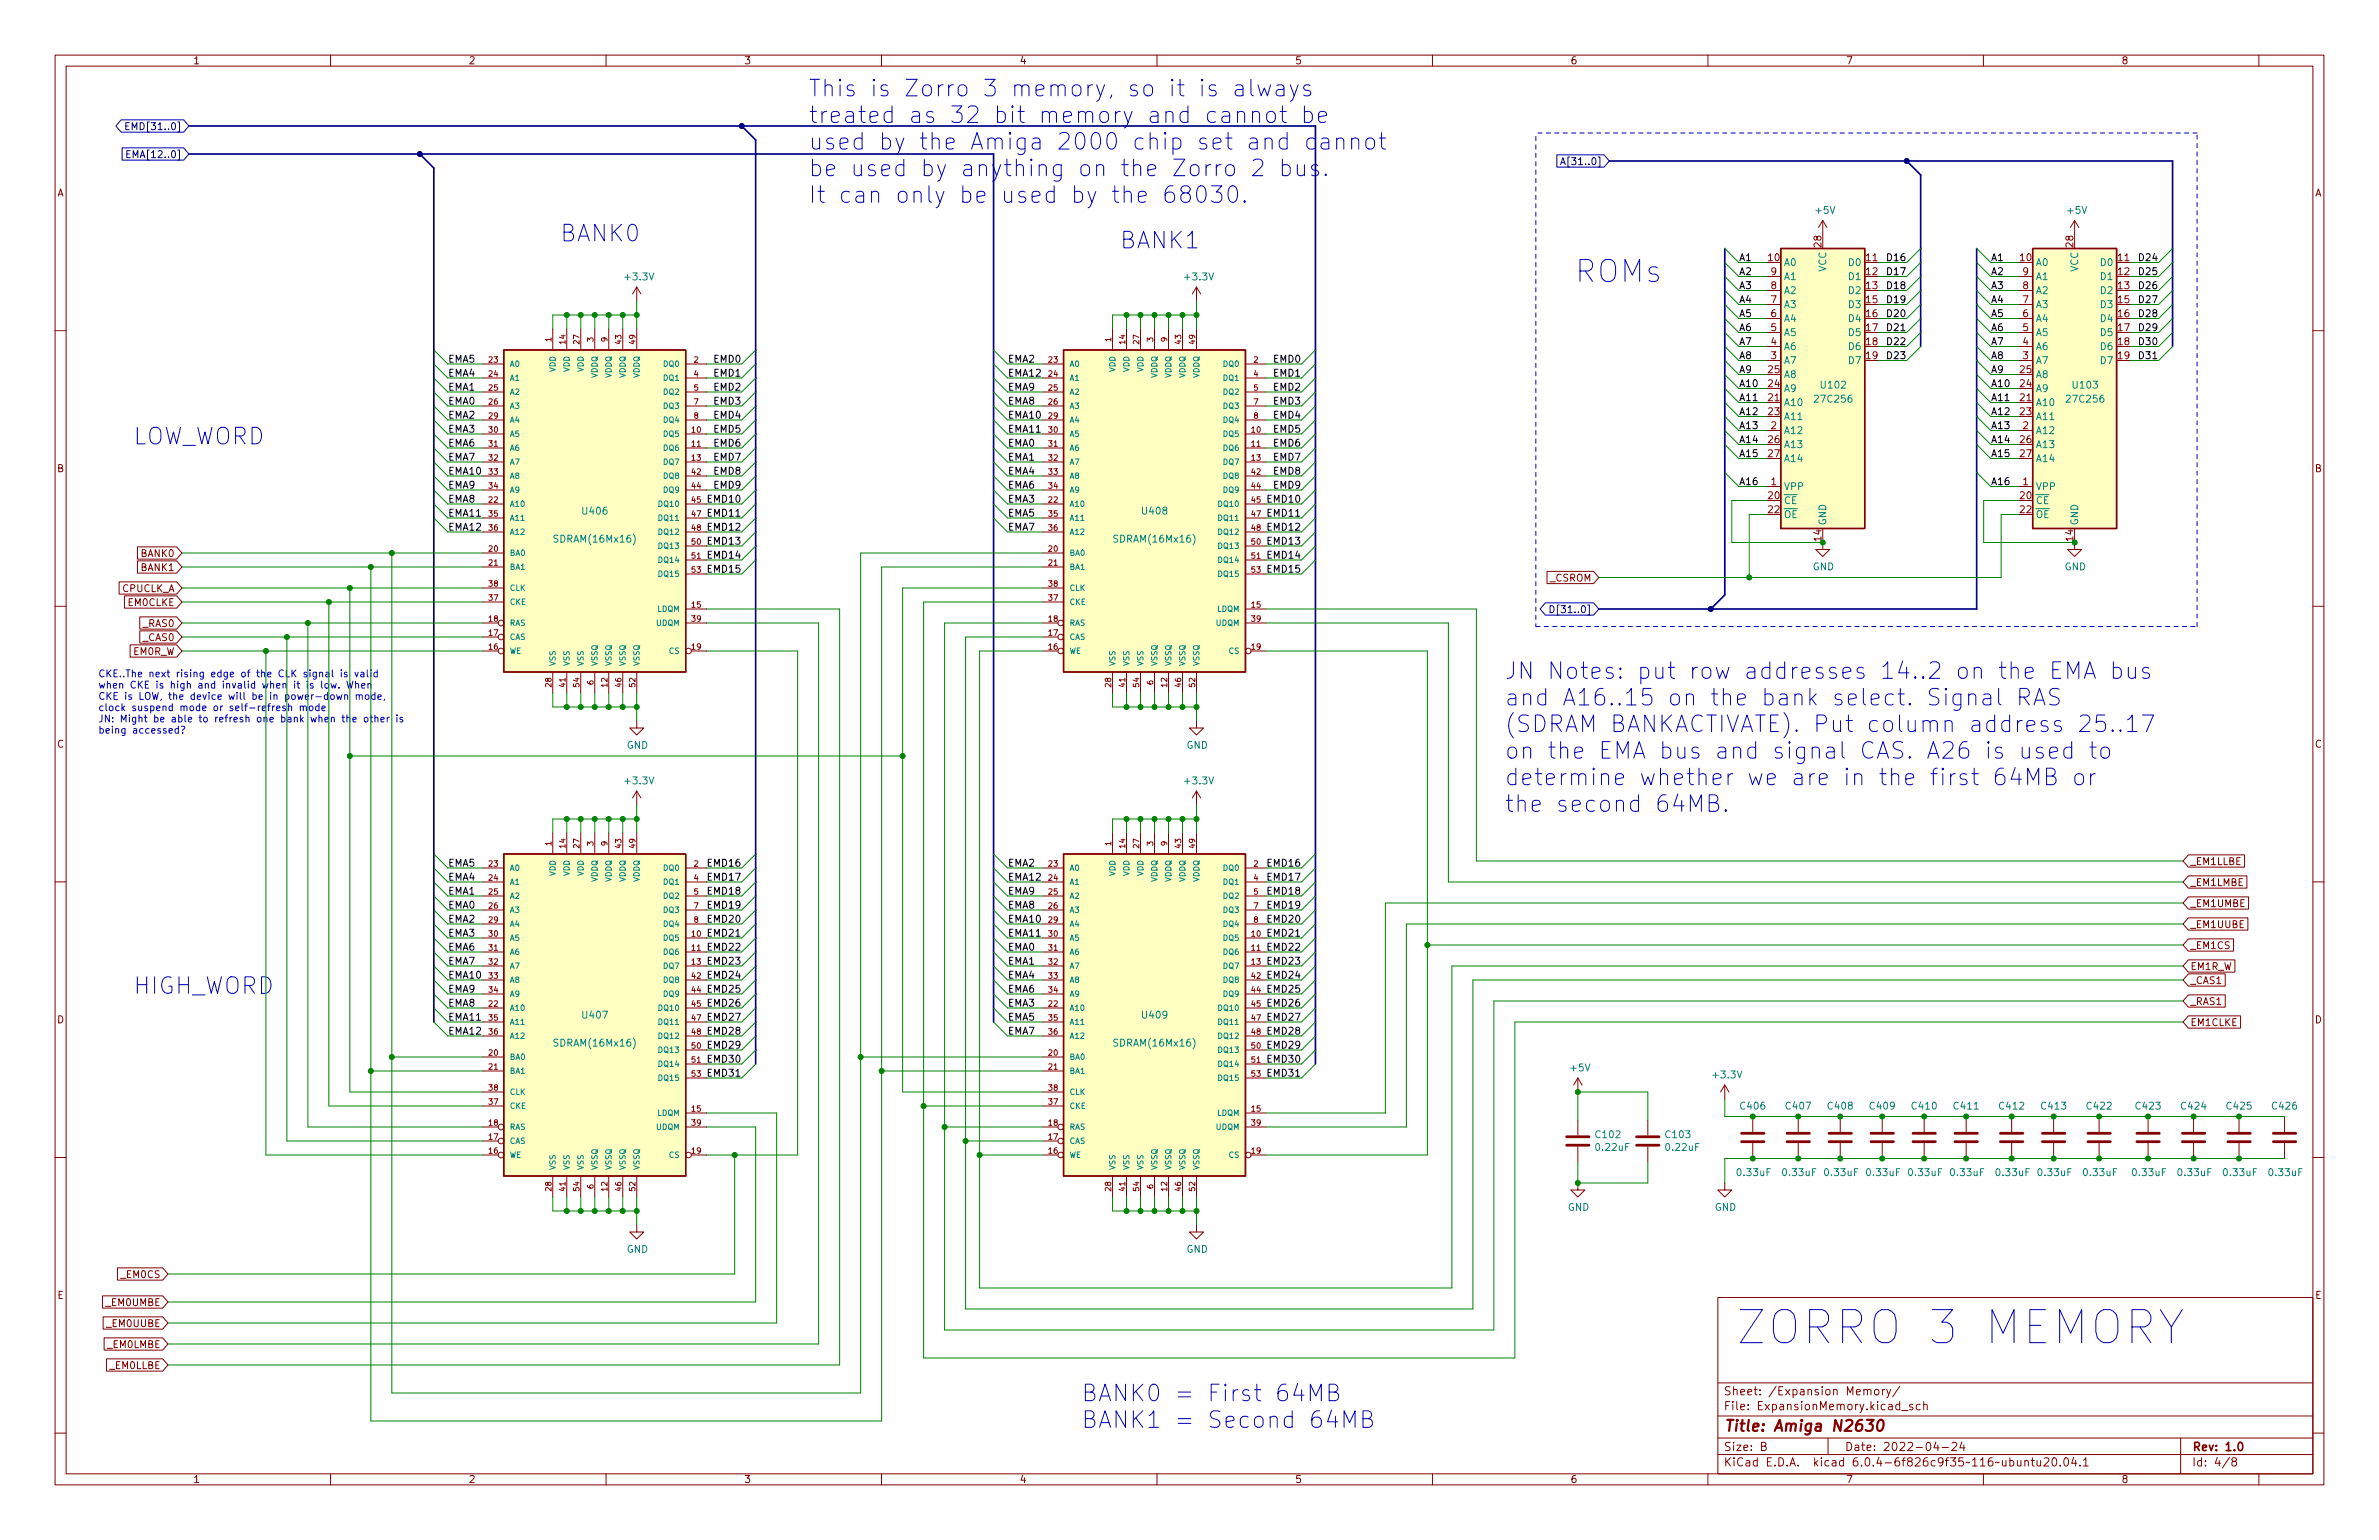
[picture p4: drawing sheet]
<svg xmlns="http://www.w3.org/2000/svg" width="432mm" height="279mm" viewBox="0 0 432 279" stroke-linecap="round" stroke-linejoin="round" font-family="sans-serif">
<defs><g id="words">
<text font-size="8.3" fill="#0000c2" x="315" y="243.9">ZORRO 3 MEMORY</text>
<text font-size="5.6" fill="#0000c2" x="285.8" y="51.3">ROMs</text>
<g font-size="4.2" fill="#0000c2">
<text x="146.7" y="17.5">This is Zorro 3 memory, so it is always</text>
<text x="146.7" y="22.4">treated as 32 bit memory and cannot be</text>
<text x="146.7" y="27.2">used by the Amiga 2000 chip set and cannot</text>
<text x="146.7" y="32">be used by anything on the Zorro 2 bus.</text>
<text x="146.7" y="36.9">It can only be used by the 68030.</text>
<text x="101.6" y="43.8">BANK0</text>
<text x="203.2" y="45.1">BANK1</text>
<text x="24.1" y="80.7">LOW_WORD</text>
<text x="273" y="123.2">JN Notes: put row addresses 14..2 on the EMA bus</text>
<text x="273" y="128">and A16..15 on the bank select. Signal RAS</text>
<text x="273" y="132.9">(SDRAM BANKACTIVATE). Put column address 25..17</text>
<text x="273" y="137.7">on the EMA bus and signal CAS. A26 is used to</text>
<text x="273" y="142.5">determine whether we are in the first 64MB or</text>
<text x="273" y="147.3">the second 64MB.</text>
<text x="24.1" y="180.4">HIGH_WORD</text>
<text x="196.2" y="254.3">BANK0 = First 64MB</text>
<text x="196.2" y="259.1">BANK1 = Second 64MB</text>
</g>
<text font-size="2.8" fill="#840000" x="312.8" y="259.7">Title: Amiga N2630</text>
<g font-size="2.1" fill="#840000">
<text x="312.8" y="255.9">File: ExpansionMemory.kicad_sch</text>
<text x="312.8" y="253.2">Sheet: /Expansion Memory/</text>
<text x="312.8" y="263.2">Size: B</text>
<text x="334.8" y="263.2">Date: 2022-04-24</text>
<text x="397.8" y="263.2">Rev: 1.0</text>
<text x="312.8" y="266">KiCad E.D.A. kicad 6.0.4-6f826c9f35~116~ubuntu20.04.1</text>
<text x="397.8" y="266">Id: 4/8</text>
</g>
<g font-size="1.8" fill="#840000">
<text x="35" y="11.7">1</text>
<text x="85" y="11.7">2</text>
<text x="135" y="11.7">3</text>
<text x="185" y="11.7">4</text>
<text x="235" y="11.7">5</text>
<text x="285" y="11.7">6</text>
<text x="335" y="11.7">7</text>
<text x="385" y="11.7">8</text>
<text x="10.3" y="35.6">A</text>
<text x="420.1" y="35.6">A</text>
<text x="321" y="47.4">10</text>
<text x="330.6" y="44.8" transform="rotate(-90 330.6 44.8)">28</text>
<text x="338.7" y="47.4">11</text>
<text x="366.7" y="47.4">10</text>
<text x="376.3" y="44.8" transform="rotate(-90 376.3 44.8)">28</text>
<text x="384.5" y="47.4">11</text>
<text x="321.5" y="52.5">8</text>
<text x="321.5" y="49.9">9</text>
<text x="338.7" y="49.9">12</text>
<text x="338.7" y="52.5">13</text>
<text x="367.2" y="52.5">8</text>
<text x="367.2" y="49.9">9</text>
<text x="384.5" y="49.9">12</text>
<text x="384.5" y="52.5">13</text>
<text x="321.5" y="57.5">6</text>
<text x="321.5" y="55">7</text>
<text x="338.7" y="55">15</text>
<text x="338.7" y="57.5">16</text>
<text x="367.2" y="57.5">6</text>
<text x="367.2" y="55">7</text>
<text x="384.5" y="55">15</text>
<text x="384.5" y="57.5">16</text>
<text x="321.5" y="65.2">3</text>
<text x="321.5" y="62.6">4</text>
<text x="321.5" y="60.1">5</text>
<text x="338.7" y="60.1">17</text>
<text x="338.7" y="62.6">18</text>
<text x="338.7" y="65.2">19</text>
<text x="367.2" y="65.2">3</text>
<text x="367.2" y="62.6">4</text>
<text x="367.2" y="60.1">5</text>
<text x="384.5" y="60.1">17</text>
<text x="384.5" y="62.6">18</text>
<text x="384.5" y="65.2">19</text>
<text x="321" y="70.2">24</text>
<text x="321" y="67.7">25</text>
<text x="366.7" y="70.2">24</text>
<text x="366.7" y="67.7">25</text>
<text x="321" y="72.8">21</text>
<text x="321" y="75.3">23</text>
<text x="321.5" y="77.9">2</text>
<text x="366.7" y="72.8">21</text>
<text x="366.7" y="75.3">23</text>
<text x="367.2" y="77.9">2</text>
<text x="321" y="80.4">26</text>
<text x="321" y="82.9">27</text>
<text x="366.7" y="80.4">26</text>
<text x="366.7" y="82.9">27</text>
<text x="10.3" y="85.7">B</text>
<text x="321.5" y="88">1</text>
<text x="367.2" y="88">1</text>
<text x="420.1" y="85.7">B</text>
<text x="321" y="90.6">20</text>
<text x="321" y="93.1">22</text>
<text x="366.7" y="90.6">20</text>
<text x="366.7" y="93.1">22</text>
<text x="25.7" y="101.1">BANK0</text>
<text x="330.6" y="98.1" transform="rotate(-90 330.6 98.1)">14</text>
<text x="376.3" y="98.1" transform="rotate(-90 376.3 98.1)">14</text>
<text x="22.1" y="107.4">CPUCLK_A</text>
<text x="25.7" y="103.6">BANK1</text>
<text x="281.4" y="105.5">_CSROM</text>
<text x="23.3" y="109.9">EM0CLKE</text>
<text x="26" y="113.8">_RAS0</text>
<text x="24.2" y="118.8">EM0R_W</text>
<text x="26" y="116.3">_CAS0</text>
<text x="10.3" y="135.6">C</text>
<text x="420.1" y="135.6">C</text>
<text x="397.5" y="156.9">_EM1LLBE</text>
<text x="397.5" y="160.7">_EM1LMBE</text>
<text x="397.5" y="164.6">_EM1UMBE</text>
<text x="397.5" y="168.4">_EM1UUBE</text>
<text x="397.5" y="172.2">_EM1CS</text>
<text x="397.5" y="176">EM1R_W</text>
<text x="397.5" y="178.5">_CAS1</text>
<text x="10.3" y="185.7">D</text>
<text x="397.5" y="182.3">_RAS1</text>
<text x="420.1" y="185.7">D</text>
<text x="397.5" y="186.1">EM1CLKE</text>
<text x="22.1" y="231.9">_EM0CS</text>
<text x="10.4" y="235.7">E</text>
<text x="19.4" y="236.9">_EM0UMBE</text>
<text x="420.2" y="235.7">E</text>
<text x="19.6" y="244.6">_EM0LMBE</text>
<text x="19.6" y="240.8">_EM0UUBE</text>
<text x="20" y="248.4">_EM0LLBE</text>
<text x="35" y="269.1">1</text>
<text x="85" y="269.1">2</text>
<text x="135" y="269.1">3</text>
<text x="185" y="269.1">4</text>
<text x="235" y="269.1">5</text>
<text x="285" y="269.1">6</text>
<text x="335" y="269.1">7</text>
<text x="385" y="269.1">8</text>
</g>
<g font-size="1.8" fill="#000084">
<text x="24" y="23.6">EMD[31..0]</text>
<text x="24" y="28.7">EMA[12..0]</text>
<text x="284.4" y="29.9">A[31..0]</text>
<text x="282.5" y="111.2">D[31..0]</text>
</g>
<g font-size="1.8" fill="#008484">
<text x="329.6" y="38.8">+5V</text>
<text x="375.3" y="38.8">+5V</text>
<text x="113.6" y="50.9">+3.3V</text>
<text x="215.2" y="50.9">+3.3V</text>
<text x="323.7" y="48.3">A0</text>
<text x="323.7" y="53.3">A2</text>
<text x="323.7" y="50.8">A1</text>
<text x="331.5" y="49.3" transform="rotate(-90 331.5 49.3)">VCC</text>
<text x="335.7" y="48.3">D0</text>
<text x="335.7" y="50.8">D1</text>
<text x="335.7" y="53.3">D2</text>
<text x="369.4" y="48.3">A0</text>
<text x="369.4" y="53.3">A2</text>
<text x="369.4" y="50.8">A1</text>
<text x="377.2" y="49.3" transform="rotate(-90 377.2 49.3)">VCC</text>
<text x="381.4" y="48.3">D0</text>
<text x="381.4" y="50.8">D1</text>
<text x="381.4" y="53.3">D2</text>
<text x="323.7" y="58.4">A4</text>
<text x="323.7" y="55.9">A3</text>
<text x="335.7" y="55.9">D3</text>
<text x="335.7" y="58.4">D4</text>
<text x="369.4" y="58.4">A4</text>
<text x="369.4" y="55.9">A3</text>
<text x="381.4" y="55.9">D3</text>
<text x="381.4" y="58.4">D4</text>
<text x="323.7" y="63.5">A6</text>
<text x="323.7" y="61">A5</text>
<text x="335.7" y="61">D5</text>
<text x="335.7" y="63.5">D6</text>
<text x="369.4" y="63.5">A6</text>
<text x="369.4" y="61">A5</text>
<text x="381.4" y="61">D5</text>
<text x="381.4" y="63.5">D6</text>
<text x="323.7" y="71.1">A9</text>
<text x="323.7" y="68.6">A8</text>
<text x="323.7" y="66">A7</text>
<text x="330.6" y="70.5">U102</text>
<text x="335.7" y="66">D7</text>
<text x="369.4" y="71.1">A9</text>
<text x="369.4" y="68.6">A8</text>
<text x="369.4" y="66">A7</text>
<text x="376.3" y="70.5">U103</text>
<text x="381.4" y="66">D7</text>
<text x="323.7" y="73.7">A10</text>
<text x="323.7" y="76.2">A11</text>
<text x="329.6" y="73">27C256</text>
<text x="369.4" y="73.7">A10</text>
<text x="369.4" y="76.2">A11</text>
<text x="375.4" y="73">27C256</text>
<text x="323.7" y="78.7">A12</text>
<text x="323.7" y="81.3">A13</text>
<text x="323.7" y="83.8">A14</text>
<text x="369.4" y="78.7">A12</text>
<text x="369.4" y="81.3">A13</text>
<text x="369.4" y="83.8">A14</text>
<text x="323.7" y="88.9">VPP</text>
<text x="369.4" y="88.9">VPP</text>
<text x="105.8" y="93.3">U406</text>
<text x="207.4" y="93.3">U408</text>
<text x="323.7" y="91.4">~{CE}</text>
<text x="323.7" y="94">~{OE}</text>
<text x="331.5" y="95.4" transform="rotate(-90 331.5 95.4)">GND</text>
<text x="369.4" y="91.4">~{CE}</text>
<text x="369.4" y="94">~{OE}</text>
<text x="377.2" y="95.4" transform="rotate(-90 377.2 95.4)">GND</text>
<text x="100.9" y="98.4">SDRAM(16Mx16)</text>
<text x="202.5" y="98.4">SDRAM(16Mx16)</text>
<text x="329" y="103.5">GND</text>
<text x="374.7" y="103.5">GND</text>
<text x="113.7" y="135.8">GND</text>
<text x="215.3" y="135.8">GND</text>
<text x="113.6" y="142.3">+3.3V</text>
<text x="215.2" y="142.3">+3.3V</text>
<text x="105.8" y="184.8">U407</text>
<text x="207.4" y="184.8">U409</text>
<text x="100.9" y="189.9">SDRAM(16Mx16)</text>
<text x="202.5" y="189.9">SDRAM(16Mx16)</text>
<text x="285.2" y="194.4">+5V</text>
<text x="311.1" y="195.6">+3.3V</text>
<text x="316" y="201.3">C406</text>
<text x="324.3" y="201.3">C407</text>
<text x="331.9" y="201.3">C408</text>
<text x="339.5" y="201.3">C409</text>
<text x="347.1" y="201.3">C410</text>
<text x="354.7" y="201.3">C411</text>
<text x="363" y="201.3">C412</text>
<text x="370.6" y="201.3">C413</text>
<text x="378.9" y="201.3">C422</text>
<text x="387.8" y="201.3">C423</text>
<text x="396" y="201.3">C424</text>
<text x="404.3" y="201.3">C425</text>
<text x="412.5" y="201.3">C426</text>
<text x="289.7" y="206.5">C102</text>
<text x="289.8" y="208.8">0.22uF</text>
<text x="302.4" y="206.5">C103</text>
<text x="302.5" y="208.8">0.22uF</text>
<text x="315.5" y="213.4">0.33uF</text>
<text x="323.7" y="213.4">0.33uF</text>
<text x="331.3" y="213.4">0.33uF</text>
<text x="339" y="213.4">0.33uF</text>
<text x="346.6" y="213.4">0.33uF</text>
<text x="354.2" y="213.4">0.33uF</text>
<text x="362.5" y="213.4">0.33uF</text>
<text x="370.1" y="213.4">0.33uF</text>
<text x="378.3" y="213.4">0.33uF</text>
<text x="387.2" y="213.4">0.33uF</text>
<text x="395.5" y="213.4">0.33uF</text>
<text x="403.7" y="213.4">0.33uF</text>
<text x="412" y="213.4">0.33uF</text>
<text x="284.5" y="219.7">GND</text>
<text x="311.2" y="219.7">GND</text>
<text x="113.7" y="227.3">GND</text>
<text x="215.3" y="227.3">GND</text>
</g>
<g font-size="1.8">
<text x="315.6" y="47.4">A1</text>
<text x="342.8" y="47.4">D16</text>
<text x="361.3" y="47.4">A1</text>
<text x="388.6" y="47.4">D24</text>
<text x="315.6" y="52.4">A3</text>
<text x="315.6" y="49.9">A2</text>
<text x="342.8" y="49.9">D17</text>
<text x="342.8" y="52.4">D18</text>
<text x="361.3" y="52.4">A3</text>
<text x="361.3" y="49.9">A2</text>
<text x="388.6" y="49.9">D25</text>
<text x="388.6" y="52.4">D26</text>
<text x="315.6" y="57.5">A5</text>
<text x="315.6" y="55">A4</text>
<text x="342.8" y="57.5">D20</text>
<text x="342.8" y="55">D19</text>
<text x="361.3" y="55">A4</text>
<text x="361.3" y="57.5">A5</text>
<text x="388.6" y="57.5">D28</text>
<text x="388.6" y="55">D27</text>
<text x="81.3" y="65.8">EMA5</text>
<text x="129.7" y="65.8">EMD0</text>
<text x="182.9" y="65.8">EMA2</text>
<text x="231.3" y="65.8">EMD0</text>
<text x="315.6" y="60.1">A6</text>
<text x="315.6" y="65.1">A8</text>
<text x="315.6" y="62.6">A7</text>
<text x="342.8" y="62.6">D22</text>
<text x="342.8" y="65.1">D23</text>
<text x="342.8" y="60.1">D21</text>
<text x="361.3" y="65.1">A8</text>
<text x="361.3" y="62.6">A7</text>
<text x="361.3" y="60.1">A6</text>
<text x="388.6" y="62.6">D30</text>
<text x="388.6" y="60.1">D29</text>
<text x="388.6" y="65.1">D31</text>
<text x="81.3" y="68.3">EMA4</text>
<text x="81.3" y="70.9">EMA1</text>
<text x="129.7" y="68.3">EMD1</text>
<text x="129.7" y="70.9">EMD2</text>
<text x="182.9" y="70.9">EMA9</text>
<text x="182.9" y="68.3">EMA12</text>
<text x="231.3" y="70.9">EMD2</text>
<text x="231.3" y="68.3">EMD1</text>
<text x="315.6" y="67.7">A9</text>
<text x="315.6" y="70.2">A10</text>
<text x="361.3" y="70.2">A10</text>
<text x="361.3" y="67.7">A9</text>
<text x="81.3" y="75.9">EMA2</text>
<text x="81.3" y="73.4">EMA0</text>
<text x="129.7" y="75.9">EMD4</text>
<text x="129.7" y="73.4">EMD3</text>
<text x="182.9" y="73.4">EMA8</text>
<text x="182.9" y="75.9">EMA10</text>
<text x="231.3" y="75.9">EMD4</text>
<text x="231.3" y="73.4">EMD3</text>
<text x="315.6" y="75.3">A12</text>
<text x="315.6" y="77.8">A13</text>
<text x="315.6" y="72.8">A11</text>
<text x="361.3" y="77.8">A13</text>
<text x="361.3" y="72.8">A11</text>
<text x="361.3" y="75.3">A12</text>
<text x="81.3" y="78.5">EMA3</text>
<text x="81.3" y="83.6">EMA7</text>
<text x="81.3" y="81">EMA6</text>
<text x="129.7" y="81">EMD6</text>
<text x="129.7" y="83.6">EMD7</text>
<text x="129.7" y="78.5">EMD5</text>
<text x="182.9" y="83.6">EMA1</text>
<text x="182.9" y="78.5">EMA11</text>
<text x="182.9" y="81">EMA0</text>
<text x="231.3" y="78.5">EMD5</text>
<text x="231.3" y="81">EMD6</text>
<text x="231.3" y="83.6">EMD7</text>
<text x="315.6" y="82.9">A15</text>
<text x="315.6" y="80.4">A14</text>
<text x="361.3" y="80.4">A14</text>
<text x="361.3" y="82.9">A15</text>
<text x="81.3" y="86.1">EMA10</text>
<text x="81.3" y="88.6">EMA9</text>
<text x="129.7" y="86.1">EMD8</text>
<text x="129.7" y="88.6">EMD9</text>
<text x="182.9" y="86.1">EMA4</text>
<text x="182.9" y="88.6">EMA6</text>
<text x="231.3" y="88.6">EMD9</text>
<text x="231.3" y="86.1">EMD8</text>
<text x="315.6" y="88">A16</text>
<text x="361.3" y="88">A16</text>
<text x="81.3" y="91.2">EMA8</text>
<text x="81.3" y="93.7">EMA11</text>
<text x="128.7" y="93.7">EMD11</text>
<text x="128.7" y="91.2">EMD10</text>
<text x="182.9" y="93.7">EMA5</text>
<text x="182.9" y="91.2">EMA3</text>
<text x="230.3" y="93.7">EMD11</text>
<text x="230.3" y="91.2">EMD10</text>
<text x="81.3" y="96.3">EMA12</text>
<text x="128.7" y="96.3">EMD12</text>
<text x="128.7" y="101.3">EMD14</text>
<text x="128.7" y="98.8">EMD13</text>
<text x="182.9" y="96.3">EMA7</text>
<text x="230.3" y="101.3">EMD14</text>
<text x="230.3" y="96.3">EMD12</text>
<text x="230.3" y="98.8">EMD13</text>
<text x="128.7" y="103.9">EMD15</text>
<text x="230.3" y="103.9">EMD15</text>
<text x="81.3" y="157.2">EMA5</text>
<text x="81.3" y="159.8">EMA4</text>
<text x="128.7" y="159.8">EMD17</text>
<text x="128.7" y="157.2">EMD16</text>
<text x="182.9" y="157.2">EMA2</text>
<text x="182.9" y="159.8">EMA12</text>
<text x="230.3" y="157.2">EMD16</text>
<text x="230.3" y="159.8">EMD17</text>
<text x="81.3" y="162.3">EMA1</text>
<text x="81.3" y="167.4">EMA2</text>
<text x="81.3" y="164.8">EMA0</text>
<text x="128.7" y="162.3">EMD18</text>
<text x="128.7" y="164.8">EMD19</text>
<text x="128.7" y="167.4">EMD20</text>
<text x="182.9" y="164.8">EMA8</text>
<text x="182.9" y="167.4">EMA10</text>
<text x="182.9" y="162.3">EMA9</text>
<text x="230.3" y="164.8">EMD19</text>
<text x="230.3" y="162.3">EMD18</text>
<text x="230.3" y="167.4">EMD20</text>
<text x="81.3" y="169.9">EMA3</text>
<text x="81.3" y="172.5">EMA6</text>
<text x="128.7" y="172.5">EMD22</text>
<text x="128.7" y="169.9">EMD21</text>
<text x="182.9" y="169.9">EMA11</text>
<text x="182.9" y="172.5">EMA0</text>
<text x="230.3" y="169.9">EMD21</text>
<text x="230.3" y="172.5">EMD22</text>
<text x="81.3" y="177.5">EMA10</text>
<text x="81.3" y="175">EMA7</text>
<text x="128.7" y="175">EMD23</text>
<text x="128.7" y="177.5">EMD24</text>
<text x="182.9" y="175">EMA1</text>
<text x="182.9" y="177.5">EMA4</text>
<text x="230.3" y="177.5">EMD24</text>
<text x="230.3" y="175">EMD23</text>
<text x="81.3" y="180.1">EMA9</text>
<text x="81.3" y="185.2">EMA11</text>
<text x="81.3" y="182.6">EMA8</text>
<text x="128.7" y="182.6">EMD26</text>
<text x="128.7" y="185.2">EMD27</text>
<text x="128.7" y="180.1">EMD25</text>
<text x="182.9" y="185.2">EMA5</text>
<text x="182.9" y="180.1">EMA6</text>
<text x="182.9" y="182.6">EMA3</text>
<text x="230.3" y="180.1">EMD25</text>
<text x="230.3" y="185.2">EMD27</text>
<text x="230.3" y="182.6">EMD26</text>
<text x="81.3" y="187.7">EMA12</text>
<text x="128.7" y="187.7">EMD28</text>
<text x="128.7" y="190.2">EMD29</text>
<text x="182.9" y="187.7">EMA7</text>
<text x="230.3" y="187.7">EMD28</text>
<text x="230.3" y="190.2">EMD29</text>
<text x="128.7" y="195.3">EMD31</text>
<text x="128.7" y="192.8">EMD30</text>
<text x="230.3" y="195.3">EMD31</text>
<text x="230.3" y="192.8">EMD30</text>
</g>
<g font-size="1.8" fill="#0000c2">
<text x="17.8" y="122.9">CKE..The next rising edge of the CLK signal is valid</text>
<text x="17.8" y="124.9">when CKE is high and invalid when it is low. When</text>
<text x="17.8" y="127">CKE is LOW, the device will be in power-down mode,</text>
<text x="17.8" y="129">clock suspend mode or self-refresh mode</text>
<text x="17.8" y="131">JN: Might be able to refresh one bank when the other is</text>
<text x="17.8" y="133.1">being accessed?</text>
</g>
<g font-size="1.4" fill="#840000">
<text x="88.7" y="65.8">23</text>
<text x="100.1" y="62" transform="rotate(-90 100.1 62)">1</text>
<text x="102.6" y="62.4" transform="rotate(-90 102.6 62.4)">14</text>
<text x="105.2" y="62.4" transform="rotate(-90 105.2 62.4)">27</text>
<text x="107.7" y="62" transform="rotate(-90 107.7 62)">3</text>
<text x="110.2" y="62" transform="rotate(-90 110.2 62)">9</text>
<text x="112.8" y="62.4" transform="rotate(-90 112.8 62.4)">43</text>
<text x="115.3" y="62.4" transform="rotate(-90 115.3 62.4)">49</text>
<text x="126" y="65.8">2</text>
<text x="190.3" y="65.8">23</text>
<text x="201.7" y="62" transform="rotate(-90 201.7 62)">1</text>
<text x="204.2" y="62.4" transform="rotate(-90 204.2 62.4)">14</text>
<text x="206.8" y="62.4" transform="rotate(-90 206.8 62.4)">27</text>
<text x="209.3" y="62" transform="rotate(-90 209.3 62)">3</text>
<text x="211.8" y="62" transform="rotate(-90 211.8 62)">9</text>
<text x="214.4" y="62.4" transform="rotate(-90 214.4 62.4)">43</text>
<text x="216.9" y="62.4" transform="rotate(-90 216.9 62.4)">49</text>
<text x="227.6" y="65.8">2</text>
<text x="88.7" y="68.3">24</text>
<text x="88.7" y="70.9">25</text>
<text x="126" y="68.3">4</text>
<text x="126" y="70.9">5</text>
<text x="190.3" y="68.3">24</text>
<text x="190.3" y="70.9">25</text>
<text x="227.6" y="68.3">4</text>
<text x="227.6" y="70.9">5</text>
<text x="88.7" y="73.4">26</text>
<text x="88.7" y="75.9">29</text>
<text x="126" y="73.4">7</text>
<text x="126" y="75.9">8</text>
<text x="190.3" y="73.4">26</text>
<text x="190.3" y="75.9">29</text>
<text x="227.6" y="73.4">7</text>
<text x="227.6" y="75.9">8</text>
<text x="88.7" y="78.5">30</text>
<text x="88.7" y="81">31</text>
<text x="88.7" y="83.6">32</text>
<text x="125.6" y="78.5">10</text>
<text x="125.6" y="81">11</text>
<text x="125.6" y="83.6">13</text>
<text x="190.3" y="78.5">30</text>
<text x="190.3" y="81">31</text>
<text x="190.3" y="83.6">32</text>
<text x="227.2" y="78.5">10</text>
<text x="227.2" y="81">11</text>
<text x="227.2" y="83.6">13</text>
<text x="88.7" y="86.1">33</text>
<text x="88.7" y="88.6">34</text>
<text x="125.6" y="86.1">42</text>
<text x="125.6" y="88.6">44</text>
<text x="190.3" y="86.1">33</text>
<text x="190.3" y="88.6">34</text>
<text x="227.2" y="86.1">42</text>
<text x="227.2" y="88.6">44</text>
<text x="88.7" y="91.2">22</text>
<text x="88.7" y="93.7">35</text>
<text x="125.6" y="91.2">45</text>
<text x="125.6" y="93.7">47</text>
<text x="190.3" y="91.2">22</text>
<text x="190.3" y="93.7">35</text>
<text x="227.2" y="91.2">45</text>
<text x="227.2" y="93.7">47</text>
<text x="88.7" y="96.3">36</text>
<text x="88.7" y="100.1">20</text>
<text x="125.6" y="96.3">48</text>
<text x="125.6" y="98.8">50</text>
<text x="125.6" y="101.3">51</text>
<text x="190.3" y="96.3">36</text>
<text x="190.3" y="100.1">20</text>
<text x="227.2" y="96.3">48</text>
<text x="227.2" y="98.8">50</text>
<text x="227.2" y="101.3">51</text>
<text x="88.7" y="102.6">21</text>
<text x="88.7" y="106.4">38</text>
<text x="125.6" y="103.9">53</text>
<text x="190.3" y="102.6">21</text>
<text x="190.3" y="106.4">38</text>
<text x="227.2" y="103.9">53</text>
<text x="88.7" y="112.8">18</text>
<text x="88.7" y="109">37</text>
<text x="125.6" y="110.2">15</text>
<text x="125.6" y="112.8">39</text>
<text x="190.3" y="112.8">18</text>
<text x="190.3" y="109">37</text>
<text x="227.2" y="110.2">15</text>
<text x="227.2" y="112.8">39</text>
<text x="88.7" y="117.9">16</text>
<text x="88.7" y="115.3">17</text>
<text x="125.6" y="117.9">19</text>
<text x="190.3" y="117.9">16</text>
<text x="190.3" y="115.3">17</text>
<text x="227.2" y="117.9">19</text>
<text x="100.1" y="124.6" transform="rotate(-90 100.1 124.6)">28</text>
<text x="102.6" y="124.6" transform="rotate(-90 102.6 124.6)">41</text>
<text x="105.2" y="124.6" transform="rotate(-90 105.2 124.6)">54</text>
<text x="107.7" y="124.2" transform="rotate(-90 107.7 124.2)">6</text>
<text x="110.2" y="124.6" transform="rotate(-90 110.2 124.6)">12</text>
<text x="112.8" y="124.6" transform="rotate(-90 112.8 124.6)">46</text>
<text x="115.3" y="124.6" transform="rotate(-90 115.3 124.6)">52</text>
<text x="201.7" y="124.6" transform="rotate(-90 201.7 124.6)">28</text>
<text x="204.2" y="124.6" transform="rotate(-90 204.2 124.6)">41</text>
<text x="206.8" y="124.6" transform="rotate(-90 206.8 124.6)">54</text>
<text x="209.3" y="124.2" transform="rotate(-90 209.3 124.2)">6</text>
<text x="211.8" y="124.6" transform="rotate(-90 211.8 124.6)">12</text>
<text x="214.4" y="124.6" transform="rotate(-90 214.4 124.6)">46</text>
<text x="216.9" y="124.6" transform="rotate(-90 216.9 124.6)">52</text>
<text x="100.1" y="153.4" transform="rotate(-90 100.1 153.4)">1</text>
<text x="102.6" y="153.8" transform="rotate(-90 102.6 153.8)">14</text>
<text x="105.2" y="153.8" transform="rotate(-90 105.2 153.8)">27</text>
<text x="107.7" y="153.4" transform="rotate(-90 107.7 153.4)">3</text>
<text x="110.2" y="153.4" transform="rotate(-90 110.2 153.4)">9</text>
<text x="112.8" y="153.8" transform="rotate(-90 112.8 153.8)">43</text>
<text x="115.3" y="153.8" transform="rotate(-90 115.3 153.8)">49</text>
<text x="201.7" y="153.4" transform="rotate(-90 201.7 153.4)">1</text>
<text x="204.2" y="153.8" transform="rotate(-90 204.2 153.8)">14</text>
<text x="206.8" y="153.8" transform="rotate(-90 206.8 153.8)">27</text>
<text x="209.3" y="153.4" transform="rotate(-90 209.3 153.4)">3</text>
<text x="211.8" y="153.4" transform="rotate(-90 211.8 153.4)">9</text>
<text x="214.4" y="153.8" transform="rotate(-90 214.4 153.8)">43</text>
<text x="216.9" y="153.8" transform="rotate(-90 216.9 153.8)">49</text>
<text x="88.7" y="157.2">23</text>
<text x="88.7" y="159.8">24</text>
<text x="126" y="157.2">2</text>
<text x="126" y="159.8">4</text>
<text x="190.3" y="157.2">23</text>
<text x="190.3" y="159.8">24</text>
<text x="227.6" y="157.2">2</text>
<text x="227.6" y="159.8">4</text>
<text x="88.7" y="162.3">25</text>
<text x="88.7" y="164.8">26</text>
<text x="88.7" y="167.4">29</text>
<text x="126" y="162.3">5</text>
<text x="126" y="164.8">7</text>
<text x="126" y="167.4">8</text>
<text x="190.3" y="162.3">25</text>
<text x="190.3" y="164.8">26</text>
<text x="190.3" y="167.4">29</text>
<text x="227.6" y="162.3">5</text>
<text x="227.6" y="164.8">7</text>
<text x="227.6" y="167.4">8</text>
<text x="88.7" y="169.9">30</text>
<text x="88.7" y="172.5">31</text>
<text x="125.6" y="169.9">10</text>
<text x="125.6" y="172.5">11</text>
<text x="190.3" y="169.9">30</text>
<text x="190.3" y="172.5">31</text>
<text x="227.2" y="169.9">10</text>
<text x="227.2" y="172.5">11</text>
<text x="88.7" y="175">32</text>
<text x="88.7" y="177.5">33</text>
<text x="125.6" y="175">13</text>
<text x="125.6" y="177.5">42</text>
<text x="190.3" y="175">32</text>
<text x="190.3" y="177.5">33</text>
<text x="227.2" y="175">13</text>
<text x="227.2" y="177.5">42</text>
<text x="88.7" y="182.6">22</text>
<text x="88.7" y="180.1">34</text>
<text x="88.7" y="185.2">35</text>
<text x="125.6" y="180.1">44</text>
<text x="125.6" y="182.6">45</text>
<text x="125.6" y="185.2">47</text>
<text x="190.3" y="182.6">22</text>
<text x="190.3" y="180.1">34</text>
<text x="190.3" y="185.2">35</text>
<text x="227.2" y="180.1">44</text>
<text x="227.2" y="182.6">45</text>
<text x="227.2" y="185.2">47</text>
<text x="88.7" y="187.7">36</text>
<text x="88.7" y="191.5">20</text>
<text x="125.6" y="187.7">48</text>
<text x="125.6" y="190.2">50</text>
<text x="190.3" y="187.7">36</text>
<text x="190.3" y="191.5">20</text>
<text x="227.2" y="187.7">48</text>
<text x="227.2" y="190.2">50</text>
<text x="88.7" y="194.1">21</text>
<text x="88.7" y="197.9">38</text>
<text x="125.6" y="192.8">51</text>
<text x="125.6" y="195.3">53</text>
<text x="190.3" y="194.1">21</text>
<text x="190.3" y="197.9">38</text>
<text x="227.2" y="192.8">51</text>
<text x="227.2" y="195.3">53</text>
<text x="88.7" y="200.4">37</text>
<text x="125.6" y="201.7">15</text>
<text x="190.3" y="200.4">37</text>
<text x="227.2" y="201.7">15</text>
<text x="88.7" y="209.3">16</text>
<text x="88.7" y="206.8">17</text>
<text x="88.7" y="204.2">18</text>
<text x="125.6" y="209.3">19</text>
<text x="125.6" y="204.2">39</text>
<text x="190.3" y="209.3">16</text>
<text x="190.3" y="206.8">17</text>
<text x="190.3" y="204.2">18</text>
<text x="227.2" y="209.3">19</text>
<text x="227.2" y="204.2">39</text>
<text x="107.7" y="215.7" transform="rotate(-90 107.7 215.7)">6</text>
<text x="209.3" y="215.7" transform="rotate(-90 209.3 215.7)">6</text>
<text x="100.1" y="216.1" transform="rotate(-90 100.1 216.1)">28</text>
<text x="102.6" y="216.1" transform="rotate(-90 102.6 216.1)">41</text>
<text x="105.2" y="216.1" transform="rotate(-90 105.2 216.1)">54</text>
<text x="110.2" y="216.1" transform="rotate(-90 110.2 216.1)">12</text>
<text x="112.8" y="216.1" transform="rotate(-90 112.8 216.1)">46</text>
<text x="115.3" y="216.1" transform="rotate(-90 115.3 216.1)">52</text>
<text x="201.7" y="216.1" transform="rotate(-90 201.7 216.1)">28</text>
<text x="204.2" y="216.1" transform="rotate(-90 204.2 216.1)">41</text>
<text x="206.8" y="216.1" transform="rotate(-90 206.8 216.1)">54</text>
<text x="211.8" y="216.1" transform="rotate(-90 211.8 216.1)">12</text>
<text x="214.4" y="216.1" transform="rotate(-90 214.4 216.1)">46</text>
<text x="216.9" y="216.1" transform="rotate(-90 216.9 216.1)">52</text>
</g>
<g font-size="1.4" fill="#008484">
<text x="92.5" y="66.5">A0</text>
<text x="92.5" y="69.1">A1</text>
<text x="92.5" y="71.6">A2</text>
<text x="100.8" y="67.5" transform="rotate(-90 100.8 67.5)">VDD</text>
<text x="103.4" y="67.5" transform="rotate(-90 103.4 67.5)">VDD</text>
<text x="105.9" y="67.5" transform="rotate(-90 105.9 67.5)">VDD</text>
<text x="108.5" y="68.6" transform="rotate(-90 108.5 68.6)">VDDQ</text>
<text x="111" y="68.6" transform="rotate(-90 111 68.6)">VDDQ</text>
<text x="113.5" y="68.6" transform="rotate(-90 113.5 68.6)">VDDQ</text>
<text x="116.1" y="68.6" transform="rotate(-90 116.1 68.6)">VDDQ</text>
<text x="120.5" y="66.5">DQ0</text>
<text x="120.5" y="69.1">DQ1</text>
<text x="120.5" y="71.6">DQ2</text>
<text x="194.1" y="66.5">A0</text>
<text x="194.1" y="69.1">A1</text>
<text x="194.1" y="71.6">A2</text>
<text x="202.4" y="67.5" transform="rotate(-90 202.4 67.5)">VDD</text>
<text x="205" y="67.5" transform="rotate(-90 205 67.5)">VDD</text>
<text x="207.5" y="67.5" transform="rotate(-90 207.5 67.5)">VDD</text>
<text x="210.1" y="68.6" transform="rotate(-90 210.1 68.6)">VDDQ</text>
<text x="212.6" y="68.6" transform="rotate(-90 212.6 68.6)">VDDQ</text>
<text x="215.1" y="68.6" transform="rotate(-90 215.1 68.6)">VDDQ</text>
<text x="217.7" y="68.6" transform="rotate(-90 217.7 68.6)">VDDQ</text>
<text x="222.1" y="66.5">DQ0</text>
<text x="222.1" y="69.1">DQ1</text>
<text x="222.1" y="71.6">DQ2</text>
<text x="92.5" y="74.2">A3</text>
<text x="92.5" y="76.7">A4</text>
<text x="120.5" y="74.2">DQ3</text>
<text x="120.5" y="76.7">DQ4</text>
<text x="194.1" y="74.2">A3</text>
<text x="194.1" y="76.7">A4</text>
<text x="222.1" y="74.2">DQ3</text>
<text x="222.1" y="76.7">DQ4</text>
<text x="92.5" y="79.2">A5</text>
<text x="92.5" y="81.8">A6</text>
<text x="120.5" y="79.2">DQ5</text>
<text x="120.5" y="81.8">DQ6</text>
<text x="194.1" y="79.2">A5</text>
<text x="194.1" y="81.8">A6</text>
<text x="222.1" y="79.2">DQ5</text>
<text x="222.1" y="81.8">DQ6</text>
<text x="92.5" y="84.3">A7</text>
<text x="92.5" y="86.9">A8</text>
<text x="92.5" y="89.4">A9</text>
<text x="120.5" y="84.3">DQ7</text>
<text x="120.5" y="86.9">DQ8</text>
<text x="120.5" y="89.4">DQ9</text>
<text x="194.1" y="84.3">A7</text>
<text x="194.1" y="86.9">A8</text>
<text x="194.1" y="89.4">A9</text>
<text x="222.1" y="84.3">DQ7</text>
<text x="222.1" y="86.9">DQ8</text>
<text x="222.1" y="89.4">DQ9</text>
<text x="92.5" y="91.9">A10</text>
<text x="92.5" y="94.5">A11</text>
<text x="119.7" y="91.9">DQ10</text>
<text x="119.7" y="94.5">DQ11</text>
<text x="194.1" y="91.9">A10</text>
<text x="194.1" y="94.5">A11</text>
<text x="221.3" y="91.9">DQ10</text>
<text x="221.3" y="94.5">DQ11</text>
<text x="92.5" y="97">A12</text>
<text x="92.5" y="100.8">BA0</text>
<text x="119.7" y="97">DQ12</text>
<text x="119.7" y="99.6">DQ13</text>
<text x="194.1" y="97">A12</text>
<text x="194.1" y="100.8">BA0</text>
<text x="221.3" y="97">DQ12</text>
<text x="221.3" y="99.6">DQ13</text>
<text x="92.5" y="103.4">BA1</text>
<text x="92.5" y="107.2">CLK</text>
<text x="119.7" y="102.1">DQ14</text>
<text x="119.7" y="104.6">DQ15</text>
<text x="194.1" y="103.4">BA1</text>
<text x="194.1" y="107.2">CLK</text>
<text x="221.3" y="102.1">DQ14</text>
<text x="221.3" y="104.6">DQ15</text>
<text x="92.5" y="113.5">RAS</text>
<text x="92.5" y="109.7">CKE</text>
<text x="119.1" y="113.5">UDQM</text>
<text x="119.3" y="111">LDQM</text>
<text x="194.1" y="113.5">RAS</text>
<text x="194.1" y="109.7">CKE</text>
<text x="220.7" y="113.5">UDQM</text>
<text x="220.9" y="111">LDQM</text>
<text x="92.5" y="118.6">WE</text>
<text x="92.5" y="116.1">CAS</text>
<text x="121.5" y="118.6">CS</text>
<text x="194.1" y="118.6">WE</text>
<text x="194.1" y="116.1">CAS</text>
<text x="223.1" y="118.6">CS</text>
<text x="100.8" y="120.9" transform="rotate(-90 100.8 120.9)">VSS</text>
<text x="103.4" y="120.9" transform="rotate(-90 103.4 120.9)">VSS</text>
<text x="105.9" y="120.9" transform="rotate(-90 105.9 120.9)">VSS</text>
<text x="108.5" y="120.9" transform="rotate(-90 108.5 120.9)">VSSQ</text>
<text x="111" y="120.9" transform="rotate(-90 111 120.9)">VSSQ</text>
<text x="113.5" y="120.9" transform="rotate(-90 113.5 120.9)">VSSQ</text>
<text x="116.1" y="120.9" transform="rotate(-90 116.1 120.9)">VSSQ</text>
<text x="202.4" y="120.9" transform="rotate(-90 202.4 120.9)">VSS</text>
<text x="205" y="120.9" transform="rotate(-90 205 120.9)">VSS</text>
<text x="207.5" y="120.9" transform="rotate(-90 207.5 120.9)">VSS</text>
<text x="210.1" y="120.9" transform="rotate(-90 210.1 120.9)">VSSQ</text>
<text x="212.6" y="120.9" transform="rotate(-90 212.6 120.9)">VSSQ</text>
<text x="215.1" y="120.9" transform="rotate(-90 215.1 120.9)">VSSQ</text>
<text x="217.7" y="120.9" transform="rotate(-90 217.7 120.9)">VSSQ</text>
<text x="92.5" y="158">A0</text>
<text x="92.5" y="160.5">A1</text>
<text x="100.8" y="158.9" transform="rotate(-90 100.8 158.9)">VDD</text>
<text x="103.4" y="158.9" transform="rotate(-90 103.4 158.9)">VDD</text>
<text x="105.9" y="158.9" transform="rotate(-90 105.9 158.9)">VDD</text>
<text x="108.5" y="160" transform="rotate(-90 108.5 160)">VDDQ</text>
<text x="111" y="160" transform="rotate(-90 111 160)">VDDQ</text>
<text x="113.5" y="160" transform="rotate(-90 113.5 160)">VDDQ</text>
<text x="116.1" y="160" transform="rotate(-90 116.1 160)">VDDQ</text>
<text x="120.5" y="158">DQ0</text>
<text x="120.5" y="160.5">DQ1</text>
<text x="194.1" y="158">A0</text>
<text x="194.1" y="160.5">A1</text>
<text x="202.4" y="158.9" transform="rotate(-90 202.4 158.9)">VDD</text>
<text x="205" y="158.9" transform="rotate(-90 205 158.9)">VDD</text>
<text x="207.5" y="158.9" transform="rotate(-90 207.5 158.9)">VDD</text>
<text x="210.1" y="160" transform="rotate(-90 210.1 160)">VDDQ</text>
<text x="212.6" y="160" transform="rotate(-90 212.6 160)">VDDQ</text>
<text x="215.1" y="160" transform="rotate(-90 215.1 160)">VDDQ</text>
<text x="217.7" y="160" transform="rotate(-90 217.7 160)">VDDQ</text>
<text x="222.1" y="158">DQ0</text>
<text x="222.1" y="160.5">DQ1</text>
<text x="92.5" y="163.1">A2</text>
<text x="92.5" y="165.6">A3</text>
<text x="120.5" y="163.1">DQ2</text>
<text x="120.5" y="165.6">DQ3</text>
<text x="194.1" y="163.1">A2</text>
<text x="194.1" y="165.6">A3</text>
<text x="222.1" y="163.1">DQ2</text>
<text x="222.1" y="165.6">DQ3</text>
<text x="92.5" y="168.1">A4</text>
<text x="92.5" y="170.7">A5</text>
<text x="92.5" y="173.2">A6</text>
<text x="120.5" y="170.7">DQ5</text>
<text x="120.5" y="173.2">DQ6</text>
<text x="120.5" y="168.1">DQ4</text>
<text x="194.1" y="168.1">A4</text>
<text x="194.1" y="170.7">A5</text>
<text x="194.1" y="173.2">A6</text>
<text x="222.1" y="170.7">DQ5</text>
<text x="222.1" y="173.2">DQ6</text>
<text x="222.1" y="168.1">DQ4</text>
<text x="92.5" y="175.8">A7</text>
<text x="92.5" y="178.3">A8</text>
<text x="120.5" y="175.8">DQ7</text>
<text x="120.5" y="178.3">DQ8</text>
<text x="194.1" y="175.8">A7</text>
<text x="194.1" y="178.3">A8</text>
<text x="222.1" y="175.8">DQ7</text>
<text x="222.1" y="178.3">DQ8</text>
<text x="92.5" y="183.4">A10</text>
<text x="92.5" y="180.8">A9</text>
<text x="92.5" y="185.9">A11</text>
<text x="119.7" y="183.4">DQ10</text>
<text x="119.7" y="185.9">DQ11</text>
<text x="120.5" y="180.8">DQ9</text>
<text x="194.1" y="183.4">A10</text>
<text x="194.1" y="180.8">A9</text>
<text x="194.1" y="185.9">A11</text>
<text x="221.3" y="183.4">DQ10</text>
<text x="221.3" y="185.9">DQ11</text>
<text x="222.1" y="180.8">DQ9</text>
<text x="92.5" y="188.5">A12</text>
<text x="119.7" y="188.5">DQ12</text>
<text x="119.7" y="191">DQ13</text>
<text x="194.1" y="188.5">A12</text>
<text x="221.3" y="188.5">DQ12</text>
<text x="221.3" y="191">DQ13</text>
<text x="92.5" y="192.3">BA0</text>
<text x="92.5" y="194.8">BA1</text>
<text x="119.7" y="193.5">DQ14</text>
<text x="119.7" y="196.1">DQ15</text>
<text x="194.1" y="192.3">BA0</text>
<text x="194.1" y="194.8">BA1</text>
<text x="221.3" y="193.5">DQ14</text>
<text x="221.3" y="196.1">DQ15</text>
<text x="92.5" y="201.2">CKE</text>
<text x="92.5" y="198.6">CLK</text>
<text x="119.3" y="202.4">LDQM</text>
<text x="194.1" y="201.2">CKE</text>
<text x="194.1" y="198.6">CLK</text>
<text x="220.9" y="202.4">LDQM</text>
<text x="92.5" y="207.5">CAS</text>
<text x="92.5" y="205">RAS</text>
<text x="119.1" y="205">UDQM</text>
<text x="194.1" y="207.5">CAS</text>
<text x="194.1" y="205">RAS</text>
<text x="220.7" y="205">UDQM</text>
<text x="92.5" y="210.1">WE</text>
<text x="100.8" y="212.3" transform="rotate(-90 100.8 212.3)">VSS</text>
<text x="103.4" y="212.3" transform="rotate(-90 103.4 212.3)">VSS</text>
<text x="105.9" y="212.3" transform="rotate(-90 105.9 212.3)">VSS</text>
<text x="108.5" y="212.3" transform="rotate(-90 108.5 212.3)">VSSQ</text>
<text x="111" y="212.3" transform="rotate(-90 111 212.3)">VSSQ</text>
<text x="113.5" y="212.3" transform="rotate(-90 113.5 212.3)">VSSQ</text>
<text x="116.1" y="212.3" transform="rotate(-90 116.1 212.3)">VSSQ</text>
<text x="121.5" y="210.1">CS</text>
<text x="194.1" y="210.1">WE</text>
<text x="202.4" y="212.3" transform="rotate(-90 202.4 212.3)">VSS</text>
<text x="205" y="212.3" transform="rotate(-90 205 212.3)">VSS</text>
<text x="207.5" y="212.3" transform="rotate(-90 207.5 212.3)">VSS</text>
<text x="210.1" y="212.3" transform="rotate(-90 210.1 212.3)">VSSQ</text>
<text x="212.6" y="212.3" transform="rotate(-90 212.6 212.3)">VSSQ</text>
<text x="215.1" y="212.3" transform="rotate(-90 215.1 212.3)">VSSQ</text>
<text x="217.7" y="212.3" transform="rotate(-90 217.7 212.3)">VSSQ</text>
<text x="223.1" y="210.1">CS</text>
</g>
</g></defs>
<g fill="none" stroke="#840000" stroke-width=".18">
<path d="M10 10h411.8v259.4h-411.8zM12 12h407.8v255.4h-407.8zM60 10v2M110 10v2M160 10v2M210 10v2M260 10v2M310 10v2M360 10v2M410 10v2M10 60h2M100.3 59.7v3.8"/>
<path d="M102.9 59.7v3.8M105.4 59.7v3.8M107.9 59.7v3.8M110.5 59.7v3.8M113 59.7v3.8M115.6 52.1v2.5M115.6 59.7v3.8M115.6 52.1l-.8 1.2M115.6 52.1l.7 1.2M201.9 59.7v3.8M204.5 59.7v3.8M207 59.7v3.8"/>
<path d="M209.5 59.7v3.8M212.1 59.7v3.8M214.6 59.7v3.8M217.2 52.1l-.8 1.2M217.2 52.1v2.5M217.2 59.7v3.8M217.2 52.1l.7 1.2M320.7 57.8h2.5M320.7 55.2h2.5M320.7 52.7h2.5M320.7 50.2h2.5M330.8 40l-.7 1.3"/>
<path d="M330.8 40v2.5M330.8 40l.8 1.3M338.5 47.6h2.5M366.4 57.8h2.5M366.4 55.2h2.5M366.4 52.7h2.5M366.4 50.2h2.5M376.6 40l-.8 1.3M376.6 40v2.5M376.6 40l.7 1.3M384.2 47.6h2.5M419.8 60h2"/>
<path d="M87.6 78.7h3.8M87.6 66h3.8M87.6 68.6h3.8M87.6 71.1h3.8M87.6 73.7h3.8M87.6 76.2h3.8M124.5 78.7h3.8M124.5 66h3.8M124.5 68.6h3.8M124.5 71.1h3.8M124.5 73.7h3.8M124.5 76.2h3.8"/>
<path d="M189.2 78.7h3.8M189.2 66h3.8M189.2 68.6h3.8M189.2 71.1h3.8M189.2 73.7h3.8M189.2 76.2h3.8M226.1 78.7h3.8M226.1 66h3.8M226.1 68.6h3.8M226.1 71.1h3.8M226.1 73.7h3.8M226.1 76.2h3.8"/>
<path d="M320.7 78.1h2.5M320.7 73h2.5M320.7 65.4h2.5M320.7 62.9h2.5M320.7 60.3h2.5M366.4 78.1h2.5M366.4 73h2.5M366.4 65.4h2.5M366.4 62.9h2.5M366.4 60.3h2.5M24.9 99.2h7.2l.9 1.1-.9 1.1h-7.2zM87.6 96.5h3.8"/>
<path d="M87.6 81.3h3.8M87.6 83.8h3.8M87.6 91.4h3.8M87.6 86.4h3.8M87.6 88.9h3.8M87.6 94h3.8M124.5 96.5h3.8M124.5 81.3h3.8M124.5 83.8h3.8M124.5 91.4h3.8M124.5 86.4h3.8M124.5 88.9h3.8"/>
<path d="M124.5 94h3.8M124.5 99.1h3.8M189.2 96.5h3.8M189.2 81.3h3.8M189.2 83.8h3.8M189.2 91.4h3.8M189.2 86.4h3.8M189.2 88.9h3.8M189.2 94h3.8M226.1 96.5h3.8M226.1 81.3h3.8M226.1 83.8h3.8"/>
<path d="M226.1 91.4h3.8M226.1 86.4h3.8M226.1 88.9h3.8M226.1 94h3.8M226.1 99.1h3.8M320.7 88.3h2.5M330.8 98.4v1.3h1.3l-1.3 1.3-1.2-1.3h1.2M366.4 88.3h2.5M376.6 98.4v1.3h1.2l-1.2 1.3-1.3-1.3h1.3M10 110h2M21.6 105.6h10.5l.9 1.1-.9 1.1h-10.5zM22.6 108.1h9.5l.9 1.1-.9 1.1h-9.5z"/>
<path d="M23.6 117h8.5l.9 1.1-.9 1.1h-8.5zM24.9 101.8h7.2l.9 1.1-.9 1.1h-7.2zM25.4 111.9h6.7l.9 1.1-.9 1.1h-6.7zM25.4 114.5h6.7l.9 1.1-.9 1.1h-6.7zM87.6 118.1h2.8M87.6 115.6h2.8M87.6 113h2.8M87.6 100.3h3.8M87.6 102.9h3.8M87.6 109.2h3.8M87.6 106.7h3.8M124.5 110.5h3.8"/>
<path d="M124.5 113h3.8M124.5 101.6h3.8M124.5 104.1h3.8M125.5 118.1h2.8M189.2 118.1h2.8M189.2 115.6h2.8M189.2 113h2.8M189.2 100.3h3.8M189.2 102.9h3.8M189.2 109.2h3.8M189.2 106.7h3.8M226.1 110.5h3.8"/>
<path d="M226.1 113h3.8M226.1 101.6h3.8M226.1 104.1h3.8M227.1 118.1h2.8M280.8 103.7h8.4l1 1.1-1 1.1h-8.4zM419.8 110h2M100.3 121.9v3.8M102.9 121.9v3.8M105.4 121.9v3.8M107.9 121.9v3.8M110.5 121.9v3.8M113 121.9v3.8"/>
<path d="M115.6 130.8v1.3h1.2l-1.2 1.3-1.3-1.3h1.3M115.6 121.9v3.8M201.9 121.9v3.8M204.5 121.9v3.8M207 121.9v3.8M209.5 121.9v3.8M212.1 121.9v3.8M214.6 121.9v3.8M217.2 130.8v1.3h1.2l-1.2 1.3-1.3-1.3h1.3M217.2 121.9v3.8M10 160h2M87.6 157.5h3.8"/>
<path d="M100.3 151.1v3.8M102.9 151.1v3.8M105.4 151.1v3.8M107.9 151.1v3.8M110.5 151.1v3.8M113 151.1v3.8M115.6 143.5l-.8 1.3M115.6 143.5v2.6M115.6 151.1v3.8M115.6 143.5l.7 1.3M124.5 157.5h3.8M189.2 157.5h3.8"/>
<path d="M201.9 151.1v3.8M204.5 151.1v3.8M207 151.1v3.8M209.5 151.1v3.8M212.1 151.1v3.8M214.6 151.1v3.8M217.2 143.5v2.6M217.2 151.1v3.8M217.2 143.5l-.8 1.3M217.2 143.5l.7 1.3M226.1 157.5h3.8M397.2 155.1h10.2v2.2h-10.2l-1-1.1z"/>
<path d="M397.2 158.9h10.6v2.2h-10.6l-1-1.1zM419.8 160h2M87.6 170.2h3.8M87.6 172.7h3.8M87.6 175.3h3.8M87.6 160h3.8M87.6 162.6h3.8M87.6 165.1h3.8M87.6 167.6h3.8M87.6 177.8h3.8M124.5 170.2h3.8M124.5 172.7h3.8"/>
<path d="M124.5 175.3h3.8M124.5 160h3.8M124.5 162.6h3.8M124.5 165.1h3.8M124.5 167.6h3.8M124.5 177.8h3.8M189.2 170.2h3.8M189.2 172.7h3.8M189.2 175.3h3.8M189.2 160h3.8M189.2 162.6h3.8M189.2 165.1h3.8"/>
<path d="M189.2 167.6h3.8M189.2 177.8h3.8M226.1 170.2h3.8M226.1 172.7h3.8M226.1 175.3h3.8M226.1 160h3.8M226.1 162.6h3.8M226.1 165.1h3.8M226.1 167.6h3.8M226.1 177.8h3.8M397.2 162.7h10.9v2.2h-10.9l-1-1.1zM397.2 166.5h10.8v2.3h-10.8l-1-1.2z"/>
<path d="M397.2 174.1h8.4v2.3h-8.4l-1-1.1zM397.2 176.7h6.7v2.2h-6.7l-1-1.1zM397.2 170.3h8.2v2.3h-8.2l-1-1.1zM87.6 188h3.8M87.6 191.8h3.8M87.6 194.3h3.8M87.6 182.9h3.8M87.6 180.3h3.8M87.6 185.4h3.8M87.6 198.1h3.8M124.5 188h3.8M124.5 182.9h3.8"/>
<path d="M124.5 180.3h3.8M124.5 185.4h3.8M124.5 190.5h3.8M124.5 193h3.8M124.5 195.6h3.8M189.2 188h3.8M189.2 191.8h3.8M189.2 194.3h3.8M189.2 182.9h3.8M189.2 180.3h3.8M189.2 185.4h3.8M189.2 198.1h3.8"/>
<path d="M226.1 188h3.8M226.1 182.9h3.8M226.1 180.3h3.8M226.1 185.4h3.8M226.1 190.5h3.8M226.1 193h3.8M226.1 195.6h3.8M286.4 195.6l-.8 1.3M286.4 195.6v2.5M286.4 195.6l.7 1.3M313.1 196.9l-.8 1.2M313.1 196.9v2.5"/>
<path d="M313.1 196.9l.7 1.2M397.2 184.3h9.5v2.2h-9.5l-1-1.1zM397.2 180.5h6.7v2.2h-6.7l-1-1.1zM10 210h2M87.6 209.6h2.8M87.6 207h2.8M87.6 204.5h2.8M87.6 200.7h3.8M100.3 213.4v3.8M102.9 213.4v3.8M105.4 213.4v3.8M107.9 213.4v3.8"/>
<path d="M110.5 213.4v3.8M113 213.4v3.8M115.6 213.4v3.8M124.5 201.9h3.8M124.5 204.5h3.8M125.5 209.6h2.8M189.2 209.6h2.8M189.2 207h2.8M189.2 204.5h2.8M189.2 200.7h3.8M201.9 213.4v3.8M204.5 213.4v3.8"/>
<path d="M207 213.4v3.8M209.5 213.4v3.8M212.1 213.4v3.8M214.6 213.4v3.8M217.2 213.4v3.8M226.1 201.9h3.8M226.1 204.5h3.8M227.1 209.6h2.8M286.4 214.6v1.3h1.3l-1.3 1.3-1.3-1.3h1.3M286.4 203.2v2.8M286.4 208v2.8M299.1 203.2v2.8"/>
<path d="M299.1 208v2.8M313.1 214.6v1.3h1.2l-1.2 1.3-1.3-1.3h1.3M318.1 202.6v2.8M318.1 207.4v2.8M326.4 202.6v2.8M326.4 207.4v2.8M334 202.6v2.8M334 207.4v2.8M341.6 202.6v2.8M341.6 207.4v2.8M349.2 202.6v2.8M349.2 207.4v2.8"/>
<path d="M356.9 202.6v2.8M356.9 207.4v2.8M365.1 202.6v2.8M365.1 207.4v2.8M372.7 202.6v2.8M372.7 207.4v2.8M381 202.6v2.8M381 207.4v2.8M389.9 202.6v2.8M389.9 207.4v2.8M398.1 202.6v2.8M398.1 207.4v2.8"/>
<path d="M406.4 202.6v2.8M406.4 207.4v2.8M414.7 202.6v2.8M414.7 207.4v2.8M419.8 210h2M18.6 235.1h10.9l1 1.1-1 1.1h-10.9zM18.7 238.9h10.8l1 1.1-1 1.1h-10.8zM21.3 230h8.2l1 1.1-1 1.2h-8.2zM115.6 222.3v1.2h1.2l-1.2 1.3-1.3-1.3h1.3M217.2 222.3v1.2h1.2l-1.2 1.3-1.3-1.3h1.3M311.8 235.4h108v32h-108zM10 260h2"/>
<path d="M18.9 242.7h10.6l1 1.1-1 1.2h-10.6zM19.3 246.5h10.2l1 1.2-1 1.1h-10.2zM311.8 256.9h108M311.8 250.9h108M338.9 252.3l.3-.2 .3 .1 .1 .9M340.4 252.2l.3-.1 .3 .3v.4l-.3 .3-.3-.1-.2-.2v-.4zM341.7 252.1v1M342.1 252.1l-.3 .1-.1 .2M342.4 252.1l.4 1M343.2 252.1l-.5 1.3-.3 .2M344.8 251.5l-1.3 1.9M345.2 255.9h1.1"/>
<path d="M347.2 254.9l-.4-.1-.2 .2 .1 .2 .5 .2v.3h-.6M348.5 254.9l-.4-.1-.3 .3v.4l.1 .2h.6M349.2 254.9l.2-.1 .3 .1 .1 .9M349.2 254.3v1.5M419.8 260h2M60 267.4v2M110 267.4v2M160 267.4v2M210 267.4v2M260 267.4v2M310 267.4v2M311.8 263.9h108"/>
<path d="M311.8 260.9h108M319.7 262.4l.7-.1 .1-.2-.1-.4h-.7v1.5h.6l.3-.3a.39 .39 0 0 0-.4-.5M331.8 260.9v3M351.4 261.6l-.4 1.1h.9M351.7 262.2v1M352.5 262.6h1.2M354.3 261.8l.6-.1 .2 .1 .1 .3-1 1.1h1M356.1 261.6l-.4 1.1h1M356.4 262.2v1M360 267.4v2M367.5 265.1l.2-.1h.4l.1 1M367.5 265v1"/>
<path d="M368.7 265h.5M368.9 264.5v1.3l.3 .2M369.7 265l.1 .9 .4 .1 .2-.2M370.4 265v1M371 264.6l.6-.1 .2 .1 .1 .3-1 1.1h1M372.7 264.5h.1a.8 .8 0 0 1 .5 .7 .8 .8 0 0 1-.5 .8 1 1 0 0 1-.1-1.5zM373.9 265.8v.2M374.8 264.5h.1a.8 .8 0 0 1 .6 .7 .8 .8 0 0 1-.6 .8 1 1 0 0 1-.1-1.5zM376.4 264.4l-.4 1.1h.9M376.7 265v1M377.5 265.8v.2M378.2 264.9l.4-.4v1.5"/>
<path d="M378.2 266h.8M395.8 260.9v6.5M404.7 264.4l-1.3 1.9M405.4 265.1l-.3-.3 .1-.2 .2-.1h.4l.1 .3v.2l-.7 .2-.1 .2v.3l.3 .3 .4-.1 .1-.2v-.4l-.2-.2M410 267.4v2"/>
<circle cx="90.9" cy="115.6" r=".51"/>
<circle cx="90.9" cy="118.1" r=".51"/>
<circle cx="90.9" cy="113" r=".51"/>
<circle cx="125" cy="118.1" r=".51"/>
<circle cx="192.5" cy="118.1" r=".51"/>
<circle cx="192.5" cy="115.6" r=".51"/>
<circle cx="192.5" cy="113" r=".51"/>
<circle cx="226.6" cy="118.1" r=".51"/>
<circle cx="90.9" cy="204.5" r=".51"/>
<circle cx="90.9" cy="209.6" r=".51"/>
<circle cx="90.9" cy="207" r=".51"/>
<circle cx="125" cy="209.6" r=".51"/>
<circle cx="192.5" cy="209.6" r=".51"/>
<circle cx="192.5" cy="204.5" r=".51"/>
<circle cx="192.5" cy="207" r=".51"/>
<circle cx="226.6" cy="209.6" r=".51"/>
</g>
<path d="M406.4 261.7h.2a.8 .8 0 0 1 .5 .7 .8 .8 0 0 1-.5 .8 1 1 0 0 1-.2-1.5z" fill="none" stroke="#840000" stroke-width=".3"/>
<path d="M338.8 257.6h1.3l-.8 .8h.3l.3 .2v.6l-.1 .2-.3 .2h-.6l-.3-.2M341 257.8a.46 .46 0 0 1 .5-.2 .46 .46 0 0 1 .3 .4 1.15 1.15 0 0 1-.7 1.6l-.2-.1a1.53 1.53 0 0 1 .1-1.7z" fill="none" stroke="#840000" stroke-width=".4"/>
<g fill="none" stroke="#840000" stroke-width=".51">
<path d="M284.4 207.8h4M284.4 206.2h4M297.1 207.8h4M297.1 206.2h4M316.1 207.1h4.1M316.1 205.6h4.1M324.4 207.1h4M324.4 205.6h4M332 207.1h4M332 205.6h4M339.6 207.1h4.1M339.6 205.6h4.1"/>
<path d="M347.2 207.1h4.1M347.2 205.6h4.1M354.8 207.1h4.1M354.8 205.6h4.1M363.1 207.1h4.1M363.1 205.6h4.1M370.7 207.1h4.1M370.7 205.6h4.1M379 207.1h4M379 205.6h4M387.9 207.1h4M387.9 205.6h4"/>
<path d="M396.1 207.1h4.1M396.1 205.6h4.1M404.4 207.1h4M404.4 205.6h4M412.6 207.1h4.1M412.6 205.6h4.1"/>
</g>
<g fill="#ffffc2" stroke="#ffffc2" stroke-width=".18">
<path d="M368.9 45.1h15.3v50.8h-15.3z"/>
<path d="M193 63.5h33.1v58.4h-33.1z"/>
<path d="M91.4 63.5h33.1v58.4h-33.1z"/>
<path d="M193 154.9h33.1v58.5h-33.1z"/>
<path d="M323.2 45.1h15.3v50.8h-15.3z"/>
<path d="M91.4 154.9h33.1v58.5h-33.1z"/>
</g>
<path d="M323.2 45.1h15.3v50.8h-15.3zM368.9 45.1h15.3v50.8h-15.3zM91.4 63.5h33.1v58.4h-33.1zM193 63.5h33.1v58.4h-33.1zM91.4 154.9h33.1v58.5h-33.1zM193 154.9h33.1v58.5h-33.1z" fill="none" stroke="#840000" stroke-width=".25"/>
<path d="M114.9 96.9a1.46 1.46 0 0 1 0 1.9M216.5 96.9a1.46 1.46 0 0 1 0 1.9M114.9 188.4a1.46 1.46 0 0 1 0 1.9M216.5 188.4a1.46 1.46 0 0 1 0 1.9" fill="none" stroke="#008484" stroke-width=".18"/>
<path d="M22 21.7h11.3l1 1.2-1 1.1h-11.3l-1-1.1zM22.2 26.8h11.1l1 1.1-1 1.2h-11.1zM22.8 22.9h.5M23 27.9h.4M23.4 22.3h-.6v1.2h.6M23.6 27.3h-.6v1.3h.6M282.6 28.1h8.5l1 1.1-1 1.1h-8.5zM283.3 29.9l.4-1.3 .4 1.3M283.4 29.5h.6M280.5 109.4h8.7l1 1.1-1 1.1h-8.7l-1-1.1zM281.4 109.9a.64 .64 0 0 1 .7 .6 .64 .64 0 0 1-.7 .7z" fill="none" stroke="#000084" stroke-width=".18"/>
<g fill="none" stroke="#0000c2" stroke-width=".18">
<path d="M220.6 15.5l-.7-.1-.3 .1-.1 .3 .1 .4 1 .3 .2 .3-.2 .4-.3 .2h-.5l-.3-.2M224.3 15.5l.3-.1h.6l.3 .1 .1 .3v1.6M225.6 16.1l-.3 .1h-.7a.59 .59 0 0 0-.4 .6 .59 .59 0 0 0 .4 .6h.7l.3-.2M227 14.4v2.6l.2 .2 .3 .2M228.3 15.4l.6 2 .6-1.4 .5 1.4 .6-2M231.8 15.5l.2-.1h.6l.3 .1 .1 .3v1.6M232.8 19.2v2.6l.1 .3 .6 .1M233 16.1l-.2 .1h-.8a.59 .59 0 0 0-.4 .6 .59 .59 0 0 0 .4 .6h.8l.2-.2M234.2 15.4l.7 2M235.6 15.4l-1 2.7-.4 .3M236.8 19.2v3M237.8 15.5l-.8-.1-.2 .1-.2 .3 .2 .4 1 .3 .1 .3-.1 .4-.3 .2h-.6l-.3-.2"/>
<path d="M212.9 33.7a1.19 1.19 0 0 0-1.4 1.3v1.1l.3 .5 .2 .1h.6l.4-.3 .2-.3v-.7l-.3-.4-.3-.1h-.6l-.2 .1-.3 .4M214.9 35a.65 .65 0 0 1-.6-.7 .65 .65 0 0 1 .6-.6h.6a.65 .65 0 0 1 .6 .6 .65 .65 0 0 1-.6 .7h-.6l-.4 .3-.2 .3v.5l.2 .3 .4 .3h.6l.3-.1 .2-.5v-.5l-.1-.3-.4-.3M217.5 34a.72 .72 0 0 1 .7-.3 .72 .72 0 0 1 .6 .6 1.76 1.76 0 0 1-.6 2.4 .77 .77 0 0 1-.9-.6 2.56 2.56 0 0 1 .2-2.1zM219.9 33.7h1.9l-1 1.2a.81 .81 0 0 1 1 .5v.7l-.3 .5-.3 .1h-.9l-.4-.3M221.9 20.4l.3-.2h.6l.2 .2 .2 .2v1.6M222.6 30.2a.81 .81 0 0 1 .8-.3 .81 .81 0 0 1 .6 .5v.9a.81 .81 0 0 1-.7 .6 .81 .81 0 0 1-.8-.6v-.9zM223.2 20.9l-.3 .2h-.7a.59 .59 0 0 0-.5 .5 .59 .59 0 0 0 .5 .6h.7l.3-.1M223.2 34a.72 .72 0 0 1 .7-.3 .72 .72 0 0 1 .6 .6 1.76 1.76 0 0 1-.6 2.4 .77 .77 0 0 1-.9-.6 2.56 2.56 0 0 1 .2-2.1zM224.6 20.5a.74 .74 0 0 1 1.3 .1v1.6M224.6 20.2v2M225.9 36.4l.1 .2-.1 .1-.1-.1 .1-.2v.3M227.3 20.5a.74 .74 0 0 1 1.3 .1v1.6"/>
<path d="M227.3 20.2v2M227.5 29.2l.4-.3h.7a.81 .81 0 0 1 .4 1.3l-1.7 1.7h1.9M229.6 25.3a.74 .74 0 0 1 1.3 .2v1.5M230 20.5a.81 .81 0 0 1 .8-.3 .81 .81 0 0 1 .7 .6v.8a.81 .81 0 0 1-.8 .6 .81 .81 0 0 1-.8-.6v-.8zM232.3 20.2h1.2M232.8 30l.2-.1h.6l.3 .1 .3 .4v.9l-.3 .4-.3 .2h-.6l-.2-.2M232.8 28.9v3M233.6 25.2l-.3-.2h-.5l-.3 .2-.3 .4v.9l.3 .4 .3 .1h.5l.3-.1M233.6 24v3M235.5 29.9v1.5l.1 .3a.82 .82 0 0 0 1.2-.1M236.8 20.4l.2-.2h.6l.4 .3 .2 .3v.8l-.3 .5-.3 .1h-.6l-.2-.1M236.8 29.9v2"/>
<path d="M238.6 25.2l-.3-.2h-.5l-.3 .2-.3 .4v.9l.3 .4 .3 .1h.5l.3-.1M239.2 30l-.7-.1-.3 .1-.2 .3 .2 .4 1 .3 .1 .3-.1 .4-.3 .2h-.6l-.3-.2M239.3 21.2l1.5-.3-.2-.5-.3-.2h-.5l-.3 .2-.2 .2v1.2l.2 .3 .3 .1h.5l.3-.1M239.9 25.2l.3-.2h.6l.2 .2 .2 .3v1.5M240.6 31.6l.2 .1-.2 .2-.1-.2 .1-.1v.3M241.2 25.8l-.3 .1h-.7a.59 .59 0 0 0-.5 .6 .59 .59 0 0 0 .5 .5h.7l.3-.1M242.6 25.3a.74 .74 0 0 1 1.3 .2v1.5M242.6 25v2M245.3 25.3a.74 .74 0 0 1 1.3 .2v1.5M245.3 25v2M248.2 25.2a.82 .82 0 0 1 1.3 .4v.9a.81 .81 0 0 1-.8 .6 .81 .81 0 0 1-.8-.6v-.9zM250.3 25h1.2"/>
<path d="M250.8 24v2.6l.1 .3 .6 .1M32.4 132.2h-.4l-.2 .2 .1 .6h.5M32.4 131.8v1.2M32.9 131.8h.4l.2 .1-.3 .6M33.2 132.9v.1M50.2 128.5l.6-.1v-.2l-.4-.1-.2 .2 .1 .6h.5M51.8 128.2l-.3-.1-.2 .2 .1 .2 .4 .1v.3h-.5M52.4 128.2l.2-.1 .3 .1v.7M52.4 127.7v1.2M54.5 128.2l.2-.1 .3 .1v.7M54.5 128.1v.8M55 128.3l.2-.2 .3 .1 .1 .7"/>
<path d="M56.3 128.2l.3-.1 .2 .2v.4l-.2 .2h-.3l-.2-.2zM57.9 128.2l-.4-.1-.2 .2 .1 .6h.5M57.9 127.7v1.2M58.4 123.6v1.1l.2 .2M58.4 128.5l.6-.1v-.2l-.4-.1-.2 .2 .1 .6h.5M59.1 124.1l.3-.1 .2 .2v.4l-.2 .3-.3-.1-.1-.2zM59.2 122h.4l.1 .8M59.7 122.3h-.4l-.2 .2 .2 .3 .4-.1M60.1 124l.2 .9 .3-.7 .2 .7 .2-.9M60.1 126.1l.3-.1 .3 .3v.4l-.3 .2-.3-.1-.1-.1zM60.3 121.5v1.1l.2 .2M61.1 126l.2 .9 .3-.6 .2 .6 .3-.9"/>
<path d="M61.5 124.7v.2M61.9 121.5v.2M61.9 122v.8M62.1 130.1h.4M62.2 129.7v1.1l.3 .2M62.5 126.2l.2-.2 .3 .1 .1 .8M62.5 126v.9M63 122h-.3l-.2 .1v.2l.5 .1v.3h-.5M63 123.6l.3 1.3 .2-1 .3 1 .3-1.3M63 130.3l.2-.2 .3 .1v.8M63 129.7v1.3M64.1 130.6l.6-.2-.1-.2-.4-.1-.1 .2v.6h.5"/>
<path d="M64.4 122l.3 .8 .3-.8M64.5 124.1l.2-.1 .3 .1 .1 .8M64.5 123.6v1.3M64.7 126.2l.1-.2 .3 .1 .1 .8M64.7 126v.9M65.2 126.2l.2-.2 .3 .1 .1 .8M65.5 122h.5l.1 .8M65.6 124.4l.6-.1v-.2l-.4-.1-.2 .2 .1 .6h.5M66.1 122.3h-.5l-.1 .2 .1 .3 .5-.1M66.2 130.2l.3-.1 .3 .3v.3l-.3 .3-.3-.1-.1-.2zM66.4 126.1l.3-.1 .3 .3v.4l-.3 .2-.3-.1-.1-.1zM66.7 121.5v1.1l.1 .2"/>
<path d="M66.8 124.1l.2-.1 .3 .1v.8M66.8 124v.9M67.1 130.1h.5M67.3 121.5v.2M67.3 129.7v1.1l.3 .2M67.3 122v.8M68.1 126.1l-.4-.1-.3 .3 .2 .5h.5M68.1 130.3l.1-.2 .3 .1 .1 .8M68.1 125.6v1.3M68.1 129.7v1.3M68.5 122h-.4l-.2 .2 .1 .5h.5M68.5 121.5v1.3"/>
<path d="M68.6 126.5l.6-.1-.1-.3-.3-.1-.2 .2 .1 .6h.4M69.1 130.6l.6-.2v-.2l-.4-.1-.2 .2 .1 .6h.5M69.8 126.8l-.1 .3M70.3 130.1v.9M70.7 130.1l-.4 .3M72 129.7v.1M72 130.1v.9M73.1 130.2l-.3-.1-.2 .2v.2l.5 .1v.3h-.5M355.9 125.9v2.4a.81 .81 0 0 1-1.3 .5M355.9 126l-.3-.1h-.6l-.4 .3-.1 .3v.8l.3 .5 .2 .1h.6l.3-.1M357.3 126.2a.75 .75 0 0 1 1.3 .1v1.6M357.3 125.9v2"/>
<path d="M358.3 139.4v2.5l.2 .3 .5 .2M360 126l.3-.1h.6l.3 .1 .1 .3v1.6M361.3 126.6l-.3 .2h-.7a.59 .59 0 0 0-.4 .5 .59 .59 0 0 0 .4 .6h.7l.3-.1M362.8 124.9v2.6l.1 .3 .3 .1M363.3 135.7l-.7-.2-.3 .2-.1 .3 .1 .4 1 .3 .2 .3-.2 .4-.3 .1h-.5l-.3-.1M363.6 139.4a1.19 1.19 0 0 0-1.4 1.3v1.1l.3 .4 .3 .2h.5l.5-.3 .1-.3v-.7l-.3-.4-.3-.2h-.5l-.3 .2-.3 .4M365.8 139.2l-.8 2.2h1.9M366.6 126.5h1.2a.81 .81 0 0 0 .6-.8 .81 .81 0 0 0-.6-.8h-1.2v3M367 135.5v1.6l.2 .3a.82 .82 0 0 0 1.1-.1M367.3 126.5l1 1.4M368.3 135.5v2M369.2 127.9l1-3 1 3"/>
<path d="M369.5 127h1.4M370.7 135.7l-.7-.2-.2 .2-.2 .3 .2 .4 .9 .3 .2 .3-.2 .4-.2 .1h-.6l-.3-.1M372 136.5l1.5-.2-.2-.6-.3-.2h-.5l-.3 .2-.2 .3v1.1l.2 .3 .3 .1h.5l.3-.1M372.6 121.5h1M373.7 125l-1.1-.1a.73 .73 0 0 0-.6 .7 .73 .73 0 0 0 .6 .7 1.09 1.09 0 0 1 1.1 .7 .76 .76 0 0 1-.5 .9l-1.2-.1M374 120.1h-1.4v3h1.4M375.3 123.1v-3l1 2.1 1-2.1v3M376 135.7l-.3-.2h-.5l-.3 .2-.3 .4v.9l.3 .4 .3 .1h.5l.3-.1M376 134.5v3M377.6 130l.4-.3h.7a.81 .81 0 0 1 .5 1.3l-1.7 1.7h1.8M378.3 123.1l1-3 1 3M378.6 122.2h1.4"/>
<path d="M379.3 135.5h1.2M379.7 134.5v2.6l.2 .3 .6 .1M381.6 135.7a.81 .81 0 0 1 1.3 .4v.9a.81 .81 0 0 1-.8 .6 .81 .81 0 0 1-.8-.6v-.9zM382 129.7h-1.4l-.1 1.5 .4-.3h.7l.3 .1 .3 .4v.8l-.2 .2-.4 .3h-.7l-.4-.3M383.5 132.4l.1 .2-.1 .1-.2-.1 .2-.2v.3M383.6 121.2l.3-.1h.6l.4 .3 .1 .2v.9l-.3 .4-.2 .2h-.6l-.3-.2M383.6 120.1v3M384.9 132.4l.1 .2-.1 .1-.2-.1 .2-.2v.3M386.2 130.6l.5-.4 .3-.5v3M386.2 132.7h1.7M386.3 121.1v1.5l.1 .3a.82 .82 0 0 0 1.2-.1M387.6 121.1v2"/>
<path d="M388.9 129.7h2l-1.3 3M390 121.2l-.7-.1-.3 .1-.1 .3 .1 .4 1 .3 .2 .3-.2 .4-.3 .2h-.5l-.3-.2M306.8 147.2v-3l1 2.1 1-2.1v3M310.2 145.6h1a.73 .73 0 0 0 .6-.7 .73 .73 0 0 0-.6-.7h-1v3h1.2a.8 .8 0 0 0 .6-.8 .8 .8 0 0 0-.8-.8M313.2 146.9l.2 .2-.2 .1-.1-.1 .1-.2v.3M357.9 140.4h1.1M366.5 140.4v2M368 142.4v-3l1 2.1 1-2.1v3M371.5 140.8h1a.73 .73 0 0 0 .5-.7 .73 .73 0 0 0-.5-.7h-1v3h1.1a.8 .8 0 0 0 .6-.9 .8 .8 0 0 0-.7-.7M376.9 140.5a.81 .81 0 0 1 1.3 .4v.9a.81 .81 0 0 1-.8 .6 .81 .81 0 0 1-.8-.6v-.9zM379.5 140.4v2M380.3 140.4a.76 .76 0 0 0-.8 .5"/>
<path d="M392.1 237.6l2 3.1 2-3.1M235.5 251l-.7 2.1h1.9M236.3 252.1v2M237.8 254.1v-3l1 2.2 1-2.2v3M241.2 252.6h1a.73 .73 0 0 0 .6-.8 .73 .73 0 0 0-.6-.7h-1v3h1.2a.8 .8 0 0 0 .6-.8 .8 .8 0 0 0-.8-.7M241.7 255.8l-.7 2.2h1.8M242.4 257v2M244 259v-3l1 2.1 1-2.1v3M247.4 257.4h1a.73 .73 0 0 0 .6-.7 .73 .73 0 0 0-.6-.7h-1v3h1.1a.8 .8 0 0 0 .6-.9 .8 .8 0 0 0-.7-.7"/>
</g>
<path d="M278.8 24.8v88.9M398.8 24.1h-120M278.8 113.7h120M398.8 113.7v-89.6" fill="none" stroke="#0000c2" stroke-width=".18" stroke-dasharray=".8 .8"/>
<path d="M34.3 22.9h204.5v170.1M34.3 27.9h146v157.5M76.2 27.9l2.5 2.6v154.9M134.6 22.9l2.6 2.5v167.6M292.1 29.2h102.2v33.7M346.1 29.2l2.5 2.6v31.1M313.1 45.1v62.9l-2.6 2.5M358.8 45.1v65.4h-68.6" fill="none" stroke="#000084" stroke-width=".3"/>
<g fill="none" stroke="#008400" stroke-width=".18">
<path d="M102.9 57.2v2.5M105.4 57.2v2.5M107.9 57.2v2.5M110.5 57.2v2.5M113 57.2v2.5M115.6 54.6v5.1M115.6 57.2h-15.3v2.5M204.5 57.2v2.5M207 57.2v2.5M209.5 57.2v2.5M212.1 57.2v2.5M214.6 57.2v2.5"/>
<path d="M217.2 54.6v5.1M217.2 57.2h-15.3v2.5M313.1 55.2l2.5 2.6h5.1M313.1 50.2l2.5 2.5h5.1M313.1 52.7l2.5 2.5h5.1M313.1 47.6l2.5 2.6h5.1M313.1 45.1l2.5 2.5h5.1M313.1 57.8l2.5 2.5h5.1M348.6 55.2l-2.5 2.6h-5.1M348.6 50.2l-2.5 2.5h-5.1M348.6 52.7l-2.5 2.5h-5.1M348.6 47.6l-2.5 2.6h-5.1"/>
<path d="M348.6 45.1l-2.5 2.5h-5.1M348.6 57.8l-2.5 2.5h-5.1M358.8 55.2l2.5 2.6h5.1M358.8 50.2l2.5 2.5h5.1M358.8 52.7l2.5 2.5h5.1M358.8 47.6l2.5 2.6h5.1M358.8 45.1l2.5 2.5h5.1M358.8 57.8l2.5 2.5h5.1M394.3 55.2l-2.5 2.6h-5.1M394.3 50.2l-2.5 2.5h-5.1M394.3 52.7l-2.5 2.5h-5.1M394.3 47.6l-2.5 2.6h-5.1"/>
<path d="M394.3 45.1l-2.5 2.5h-5.1M394.3 57.8l-2.5 2.5h-5.1M78.7 68.6l2.6 2.5h6.3M78.7 66l2.6 2.6h6.3M78.7 78.7l2.6 2.6h6.3M78.7 76.2l2.6 2.5h6.3M78.7 73.7l2.6 2.5h6.3M78.7 71.1l2.6 2.6h6.3M78.7 63.5l2.6 2.5h6.3M137.2 68.6l-2.6 2.5h-6.3M137.2 66l-2.6 2.6h-6.3M137.2 78.7l-2.6 2.6h-6.3"/>
<path d="M137.2 76.2l-2.6 2.5h-6.3M137.2 73.7l-2.6 2.5h-6.3M137.2 71.1l-2.6 2.6h-6.3M137.2 63.5l-2.6 2.5h-6.3M180.3 68.6l2.6 2.5h6.3M180.3 66l2.6 2.6h6.3M180.3 78.7l2.6 2.6h6.3M180.3 76.2l2.6 2.5h6.3M180.3 73.7l2.6 2.5h6.3M180.3 71.1l2.6 2.6h6.3M180.3 63.5l2.6 2.5h6.3M238.8 68.6l-2.6 2.5h-6.3"/>
<path d="M238.8 66l-2.6 2.6h-6.3M238.8 78.7l-2.6 2.6h-6.3M238.8 76.2l-2.6 2.5h-6.3M238.8 73.7l-2.6 2.5h-6.3M238.8 71.1l-2.6 2.6h-6.3M238.8 63.5l-2.6 2.5h-6.3M313.1 62.9l2.5 2.5h5.1M313.1 60.3l2.5 2.6h5.1M313.1 73l2.5 2.6h5.1M313.1 67.9l2.5 2.6h5.1M313.1 65.4l2.5 2.5h5.1M313.1 78.1l2.5 2.5h5.1"/>
<path d="M313.1 75.6l2.5 2.5h5.1M313.1 70.5l2.5 2.5h5.1M348.6 62.9l-2.5 2.5h-5.1M348.6 60.3l-2.5 2.6h-5.1M358.8 62.9l2.5 2.5h5.1M358.8 60.3l2.5 2.6h5.1M358.8 73l2.5 2.6h5.1M358.8 67.9l2.5 2.6h5.1M358.8 65.4l2.5 2.5h5.1M358.8 78.1l2.5 2.5h5.1M358.8 75.6l2.5 2.5h5.1M358.8 70.5l2.5 2.5h5.1"/>
<path d="M394.3 62.9l-2.5 2.5h-5.1M394.3 60.3l-2.5 2.6h-5.1M78.7 91.4l2.6 2.6h6.3M78.7 94l2.6 2.5h6.3M78.7 88.9l2.6 2.5h6.3M78.7 81.3l2.6 2.5h6.3M78.7 83.8l2.6 2.6h6.3M78.7 86.4l2.6 2.5h6.3M137.2 91.4l-2.6 2.6h-6.3M137.2 94l-2.6 2.5h-6.3M137.2 88.9l-2.6 2.5h-6.3M137.2 81.3l-2.6 2.5h-6.3"/>
<path d="M137.2 83.8l-2.6 2.6h-6.3M137.2 86.4l-2.6 2.5h-6.3M137.2 96.5l-2.6 2.6h-6.3M137.2 99.1l-2.6 2.5h-6.3M180.3 91.4l2.6 2.6h6.3M180.3 94l2.6 2.5h6.3M180.3 88.9l2.6 2.5h6.3M180.3 81.3l2.6 2.5h6.3M180.3 83.8l2.6 2.6h6.3M180.3 86.4l2.6 2.5h6.3M238.8 91.4l-2.6 2.6h-6.3M238.8 94l-2.6 2.5h-6.3"/>
<path d="M238.8 88.9l-2.6 2.5h-6.3M238.8 81.3l-2.6 2.5h-6.3M238.8 83.8l-2.6 2.6h-6.3M238.8 86.4l-2.6 2.5h-6.3M238.8 96.5l-2.6 2.6h-6.3M238.8 99.1l-2.6 2.5h-6.3M313.1 85.7l2.5 2.6h5.1M313.1 80.6l2.5 2.6h5.1M320.7 93.3h-3.2v11.5M320.7 90.8h-6.4v7.6h16.5M358.8 85.7l2.5 2.6h5.1M358.8 80.6l2.5 2.6h5.1"/>
<path d="M366.4 93.3h-3.2v11.5h-73M366.4 90.8h-6.4v7.6h16.6M33 113h54.6M33 100.3h54.6M33 115.6h54.6M33 118.1h54.6M33 106.7h54.6M33 102.9h54.6M33 109.2h54.6M48.3 118.1v91.5h39.3M52.1 115.6v91.4h35.5M55.9 113v91.5h31.7"/>
<path d="M59.7 109.2v91.5h27.9M63.5 106.7v91.4h24.1M67.3 102.9v154.9h92.7v-154.9h29.2M71.1 100.3v152.4h85.1v-152.4h33M128.3 118.1h16.5v91.5h-16.5M128.3 113h20.3v130.8h-118.1M128.3 110.5h24.1v137.2h-121.9M137.2 101.6l-2.6 2.5h-6.3M189.2 113h-17.8v128.3h99.7v-59.7h125.1M189.2 118.1h-11.4v115.6h85.7v-58.4h132.7M189.2 115.6h-13.9v121.9h92v-59.7h128.9M189.2 109.2h-21.6v137.2h107.4v-61h121.2"/>
<path d="M189.2 106.7h-25.4v91.4h25.4M229.9 118.1h29.2v91.5h-29.2M229.9 113h33v47h133.3M229.9 110.5h38.1v45.7h128.2M238.8 101.6l-2.6 2.5h-6.3M63.5 137.2h100.3M100.3 125.7v2.6h15.3M102.9 125.7v2.6M105.4 125.7v2.6M107.9 125.7v2.6M110.5 125.7v2.6M113 125.7v2.6"/>
<path d="M115.6 125.7v5.1M201.9 125.7v2.6h15.3M204.5 125.7v2.6M207 125.7v2.6M209.5 125.7v2.6M212.1 125.7v2.6M214.6 125.7v2.6M217.2 125.7v5.1M78.7 154.9l2.6 2.6h6.3M78.7 157.5l2.6 2.5h6.3M102.9 148.6v2.5M105.4 148.6v2.5"/>
<path d="M107.9 148.6v2.5M110.5 148.6v2.5M113 148.6v2.5M115.6 148.6h-15.3v2.5M115.6 146.1v5M137.2 154.9l-2.6 2.6h-6.3M137.2 157.5l-2.6 2.5h-6.3M180.3 154.9l2.6 2.6h6.3M180.3 157.5l2.6 2.5h6.3M204.5 148.6v2.5M207 148.6v2.5M209.5 148.6v2.5"/>
<path d="M212.1 148.6v2.5M214.6 148.6v2.5M217.2 146.1v5M217.2 148.6h-15.3v2.5M238.8 154.9l-2.6 2.6h-6.3M238.8 157.5l-2.6 2.5h-6.3M78.7 170.2l2.6 2.5h6.3M78.7 167.6l2.6 2.6h6.3M78.7 172.7l2.6 2.6h6.3M78.7 162.6l2.6 2.5h6.3M78.7 160l2.6 2.6h6.3M78.7 177.8l2.6 2.5h6.3"/>
<path d="M78.7 175.3l2.6 2.5h6.3M78.7 165.1l2.6 2.5h6.3M137.2 170.2l-2.6 2.5h-6.3M137.2 167.6l-2.6 2.6h-6.3M137.2 172.7l-2.6 2.6h-6.3M137.2 162.6l-2.6 2.5h-6.3M137.2 160l-2.6 2.6h-6.3M137.2 177.8l-2.6 2.5h-6.3M137.2 175.3l-2.6 2.5h-6.3M137.2 165.1l-2.6 2.5h-6.3M180.3 170.2l2.6 2.5h6.3M180.3 167.6l2.6 2.6h6.3"/>
<path d="M180.3 172.7l2.6 2.6h6.3M180.3 162.6l2.6 2.5h6.3M180.3 160l2.6 2.6h6.3M180.3 177.8l2.6 2.5h6.3M180.3 175.3l2.6 2.5h6.3M180.3 165.1l2.6 2.5h6.3M238.8 170.2l-2.6 2.5h-6.3M238.8 167.6l-2.6 2.6h-6.3M238.8 172.7l-2.6 2.6h-6.3M238.8 162.6l-2.6 2.5h-6.3M238.8 160l-2.6 2.6h-6.3M238.8 177.8l-2.6 2.5h-6.3"/>
<path d="M238.8 175.3l-2.6 2.5h-6.3M238.8 165.1l-2.6 2.5h-6.3M259.1 171.5h137.1M396.2 167.6h-140.9v36.9h-25.4M396.2 163.8h-144.7v38.1h-21.6M67.3 194.3h20.3M71.1 191.8h16.5M78.7 182.9l2.6 2.5h6.3M78.7 180.3l2.6 2.6h6.3M78.7 185.4l2.6 2.6h6.3M137.2 188l-2.6 2.5h-6.3M137.2 193l-2.6 2.6h-6.3"/>
<path d="M137.2 190.5l-2.6 2.5h-6.3M137.2 182.9l-2.6 2.5h-6.3M137.2 180.3l-2.6 2.6h-6.3M137.2 185.4l-2.6 2.6h-6.3M156.2 191.8h33M160 194.3h29.2M180.3 182.9l2.6 2.5h6.3M180.3 180.3l2.6 2.6h6.3M180.3 185.4l2.6 2.6h6.3M238.8 188l-2.6 2.5h-6.3M238.8 193l-2.6 2.6h-6.3M238.8 190.5l-2.6 2.5h-6.3"/>
<path d="M238.8 182.9l-2.6 2.5h-6.3M238.8 180.3l-2.6 2.6h-6.3M238.8 185.4l-2.6 2.6h-6.3M313.1 199.4v3.2h101.6M100.3 217.2v2.5h15.3M102.9 217.2v2.5M105.4 217.2v2.5M107.9 217.2v2.5M110.5 217.2v2.5M113 217.2v2.5M115.6 217.2v5.1M128.3 204.5h8.9v31.7h-106.7"/>
<path d="M128.3 201.9h12.7v38.1h-110.5M133.3 209.6v21.5h-102.8M167.6 200.7h21.6M171.4 204.5h17.8M175.3 207h13.9M177.8 209.6h11.4M201.9 217.2v2.5h15.3M204.5 217.2v2.5M207 217.2v2.5M209.5 217.2v2.5M212.1 217.2v2.5M214.6 217.2v2.5"/>
<path d="M217.2 217.2v5.1M286.4 203.2v-5.1h12.7v5.1M286.4 210.8v3.8h12.7v-3.8M414.7 210.2h-101.6v4.4"/>
</g>
<g fill="#008400" stroke="#008400" stroke-width=".18">
<circle cx="71.1" cy="191.8" r=".46"/>
<circle cx="115.6" cy="219.7" r=".46"/>
<circle cx="113" cy="219.7" r=".46"/>
<circle cx="110.5" cy="219.7" r=".46"/>
<circle cx="102.9" cy="219.7" r=".46"/>
<circle cx="107.9" cy="219.7" r=".46"/>
<circle cx="105.4" cy="219.7" r=".46"/>
<circle cx="67.3" cy="194.3" r=".46"/>
<circle cx="398.1" cy="210.2" r=".46"/>
<circle cx="381" cy="210.2" r=".46"/>
<circle cx="389.9" cy="210.2" r=".46"/>
<circle cx="381" cy="202.6" r=".46"/>
<circle cx="398.1" cy="202.6" r=".46"/>
<circle cx="376.6" cy="98.4" r=".46"/>
<circle cx="389.9" cy="202.6" r=".46"/>
<circle cx="365.1" cy="202.6" r=".46"/>
<circle cx="372.7" cy="210.2" r=".46"/>
<circle cx="372.7" cy="202.6" r=".46"/>
<circle cx="365.1" cy="210.2" r=".46"/>
<circle cx="406.4" cy="210.2" r=".46"/>
<circle cx="406.4" cy="202.6" r=".46"/>
<circle cx="212.1" cy="57.2" r=".46"/>
<circle cx="212.1" cy="128.3" r=".46"/>
<circle cx="204.5" cy="57.2" r=".46"/>
<circle cx="209.5" cy="57.2" r=".46"/>
<circle cx="214.6" cy="57.2" r=".46"/>
<circle cx="318.1" cy="210.2" r=".46"/>
<circle cx="326.4" cy="210.2" r=".46"/>
<circle cx="286.4" cy="214.6" r=".46"/>
<circle cx="286.4" cy="198.1" r=".46"/>
<circle cx="334" cy="202.6" r=".46"/>
<circle cx="334" cy="210.2" r=".46"/>
<circle cx="341.6" cy="210.2" r=".46"/>
<circle cx="341.6" cy="202.6" r=".46"/>
<circle cx="318.1" cy="202.6" r=".46"/>
<circle cx="326.4" cy="202.6" r=".46"/>
<circle cx="259.1" cy="171.5" r=".46"/>
<circle cx="356.9" cy="210.2" r=".46"/>
<circle cx="356.9" cy="202.6" r=".46"/>
<circle cx="349.2" cy="210.2" r=".46"/>
<circle cx="349.2" cy="202.6" r=".46"/>
<circle cx="204.5" cy="148.6" r=".46"/>
<circle cx="115.6" cy="148.6" r=".46"/>
<circle cx="163.8" cy="137.2" r=".46"/>
<circle cx="217.2" cy="57.2" r=".46"/>
<circle cx="207" cy="57.2" r=".46"/>
<circle cx="207" cy="128.3" r=".46"/>
<circle cx="207" cy="148.6" r=".46"/>
<circle cx="209.5" cy="148.6" r=".46"/>
<circle cx="204.5" cy="128.3" r=".46"/>
<circle cx="209.5" cy="128.3" r=".46"/>
<circle cx="214.6" cy="148.6" r=".46"/>
<circle cx="212.1" cy="148.6" r=".46"/>
<circle cx="217.2" cy="148.6" r=".46"/>
<circle cx="217.2" cy="128.3" r=".46"/>
<circle cx="214.6" cy="128.3" r=".46"/>
<circle cx="317.5" cy="104.8" r=".46"/>
<circle cx="330.8" cy="98.4" r=".46"/>
<circle cx="105.4" cy="128.3" r=".46"/>
<circle cx="63.5" cy="137.2" r=".46"/>
<circle cx="102.9" cy="128.3" r=".46"/>
<circle cx="59.7" cy="109.2" r=".46"/>
<circle cx="63.5" cy="106.7" r=".46"/>
<circle cx="48.3" cy="118.1" r=".46"/>
<circle cx="52.1" cy="115.6" r=".46"/>
<circle cx="55.9" cy="113" r=".46"/>
<circle cx="115.6" cy="128.3" r=".46"/>
<circle cx="110.5" cy="128.3" r=".46"/>
<circle cx="107.9" cy="128.3" r=".46"/>
<circle cx="113" cy="128.3" r=".46"/>
<circle cx="105.4" cy="148.6" r=".46"/>
<circle cx="102.9" cy="148.6" r=".46"/>
<circle cx="110.5" cy="148.6" r=".46"/>
<circle cx="107.9" cy="148.6" r=".46"/>
<circle cx="113" cy="148.6" r=".46"/>
<circle cx="102.9" cy="57.2" r=".46"/>
<circle cx="105.4" cy="57.2" r=".46"/>
<circle cx="107.9" cy="57.2" r=".46"/>
<circle cx="115.6" cy="57.2" r=".46"/>
<circle cx="110.5" cy="57.2" r=".46"/>
<circle cx="113" cy="57.2" r=".46"/>
<circle cx="67.3" cy="102.9" r=".46"/>
<circle cx="71.1" cy="100.3" r=".46"/>
<circle cx="160" cy="194.3" r=".46"/>
<circle cx="167.6" cy="200.7" r=".46"/>
<circle cx="175.3" cy="207" r=".46"/>
<circle cx="177.8" cy="209.6" r=".46"/>
<circle cx="171.4" cy="204.5" r=".46"/>
<circle cx="133.3" cy="209.6" r=".46"/>
<circle cx="156.2" cy="191.8" r=".46"/>
<circle cx="209.5" cy="219.7" r=".46"/>
<circle cx="212.1" cy="219.7" r=".46"/>
<circle cx="217.2" cy="219.7" r=".46"/>
<circle cx="214.6" cy="219.7" r=".46"/>
<circle cx="204.5" cy="219.7" r=".46"/>
<circle cx="207" cy="219.7" r=".46"/>
</g>
<g fill="#000084" stroke="#000084" stroke-width=".18">
<circle cx="310.5" cy="110.5" r=".46"/>
<circle cx="346.1" cy="29.2" r=".46"/>
<circle cx="134.6" cy="22.9" r=".46"/>
<circle cx="76.2" cy="27.9" r=".46"/>
</g>
<use href="#words"/>
</svg>
